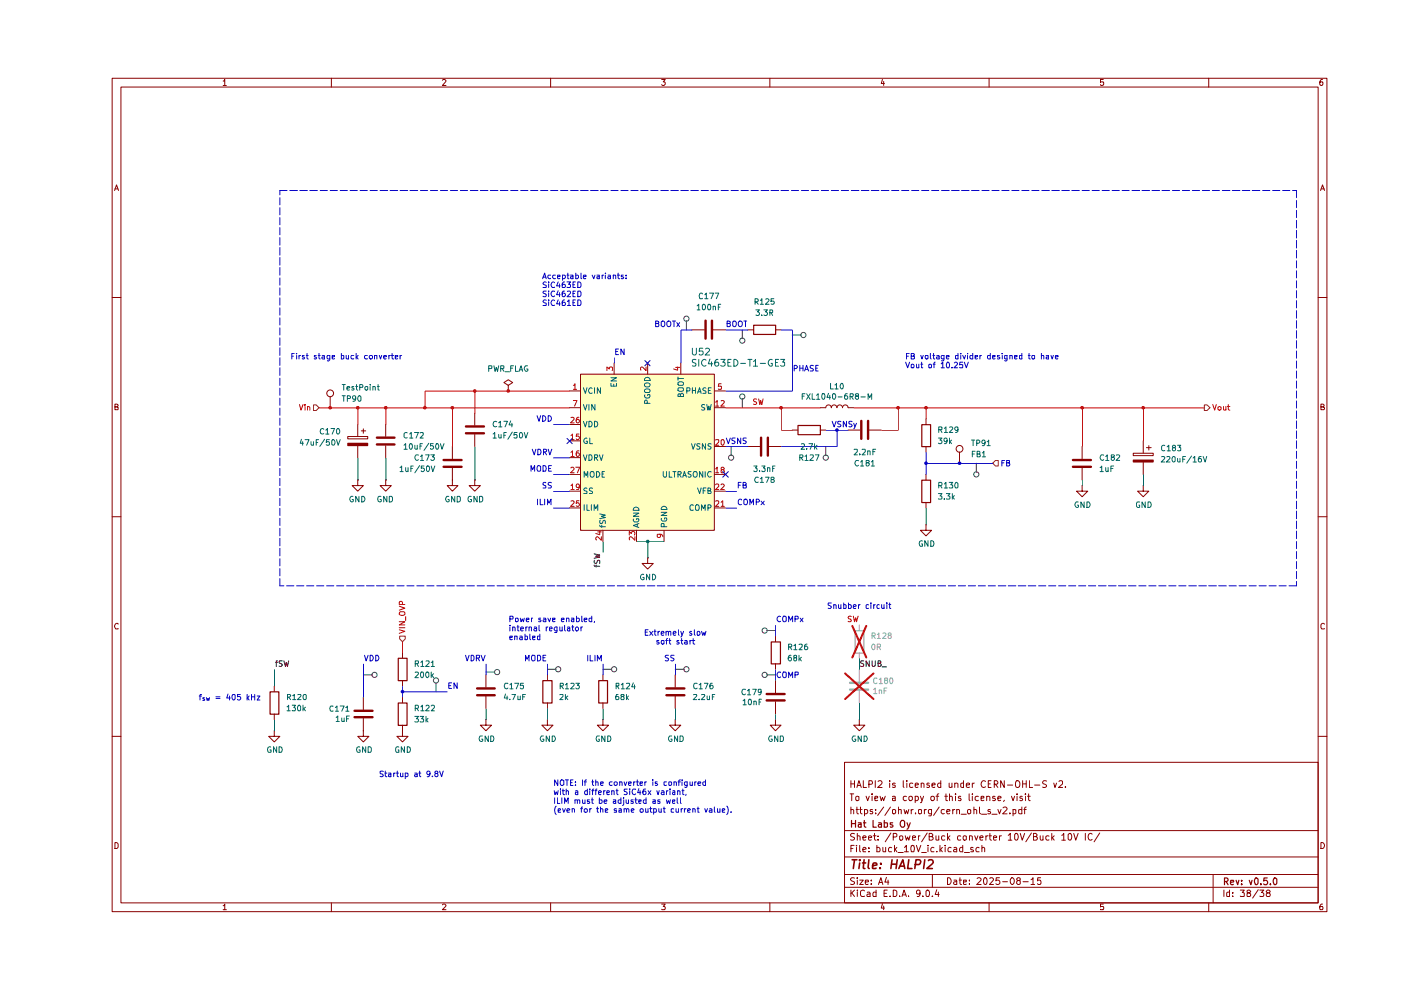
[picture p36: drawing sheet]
<svg xmlns="http://www.w3.org/2000/svg" width="297mm" height="210mm" viewBox="0 0 297 210" stroke-linecap="round" stroke-linejoin="round" font-family="sans-serif">
<g fill="none" stroke="#890000" stroke-width=".21">
<path d="M23.8 16.6h257.5v176.7h-257.5zM25.6 18.5h253.9v172.9h-253.9zM47.3 17.2h.2l.2-.4v1.3M47.3 18.1h.7M70.3 16.6v1.9M93.8 17l.2-.2h.3l.3 .3-.8 1h.8M116.7 16.6v1.9M140.3 16.8h.7l-.4 .6 .4 .1v.4l-.2 .2h-.4l-.1-.2M163.2 16.6v1.9M187.1 16.8l-.3 .9h.7M187.4 17.3v.8M209.7 16.6v1.9"/>
<path d="M233.9 16.8h-.6v.6h.6l.1 .1-.1 .5-.4 .1-.2-.2M256.3 16.6v1.9M280.4 16.8h-.3a.93 .93 0 0 0-.2 1.2h.5l.1-.5-.1-.1h-.5l-.1 .1M24.3 40.4l.4-1.2 .4 1.2M24.4 40h.6M280 40.4l.4-1.2 .4 1.2M280.1 40h.6M23.8 63.1h1.8M279.5 63.1h1.8M24.4 86.3h.4l.2-.3v-.2l-.6-.1v1.2h.6v-.5l-.2-.1M280.1 86.3l.6-.1v-.4l-.6-.1v1.2h.6l.1-.4-.3-.2M23.8 109.6h1.8"/>
<path d="M279.5 109.6h1.8M25 132.3l-.1-.1a.66 .66 0 0 0-.6 .4 .66 .66 0 0 0 .2 .7h.5M280.8 132.3l-.4-.1-.3 .3v.6l.1 .2h.6M23.8 156.1h1.8M279.5 156.1h1.8M24.4 178.6h.3l.3 .4v.6l-.3 .3h-.3zM179.1 161.6h100.4v29.8h-100.4zM179.1 176.1h100.4M180.2 168.3h.8M180.4 171.7l.4-.1 .2 .2v.8M180.4 165.5v1.5M180.4 171.1v1.5"/>
<path d="M180.4 179.9h.4M180.4 166.2h.8M180.6 168.3v1.5M181.1 179.2h-.7v1.4M181.2 176.8l-.6-.1-.3 .3 .1 .3 .7 .2 .1 .2a.51 .51 0 0 1-.3 .4 .51 .51 0 0 1-.6 0M181.2 165.5v1.5M181.5 168.9h.6l-.1 .8h-.5zM181.5 171.6h.5M181.6 179.2v.1M181.6 179.7v.9M181.7 171.1v1.2l.3 .3M181.7 167l.4-1.5 .5 1.5"/>
<path d="M181.8 177.3l.3-.1 .3 .2v.7M181.8 176.7v1.4M181.8 166.5h.6M182.3 179.2v1.2l.1 .2M182.3 171.6h.5M182.4 171.1v1.2l.4 .3M183 177.6l.6-.1-.1-.2-.4-.1-.1 .2v.7h.5M183 165.5v1.5h.7M183.3 171.7h.6l.1 .6a.45 .45 0 0 1-.7 .2M183.3 171.6v1.4M183.6 168.8l.4 1 .3-1M184.1 177.6l.7-.1-.1-.2-.4-.1-.2 .2 .1 .7h.5"/>
<path d="M184.2 179.7v.2M184.2 166.3h.5a.41 .41 0 0 0 .3-.4 .41 .41 0 0 0-.3-.4h-.5v1.5M184.9 168.3v.2M184.9 168.8v1M185 171.7l-.4-.1-.1 .2 .1 .2 .4 .1v.4h-.5M185.2 177.2h.5M185.4 176.7v1.2l.3 .2M185.5 169.2h.6v-.3h-.6v.8h.6M185.6 165.5v1.5M185.7 172.4v.2M185.7 171.7v.1M185.9 179.2v1.4l.6-.1a.6 .6 0 0 0-.2-.8h-.4"/>
<path d="M186.2 178v.1M186.2 177.3v.1M186.2 165.7l.6-.2 .2 .4-.1 .3-.8 .8h.9M186.6 168.8l.2 1 .3-.7 .3 .7 .3-1M187.2 179.7l.1 .9 .5-.1M187.4 171.1l-1.3 1.8M187.8 179.7v.9M188.6 165.5v.2M188.6 166v1M188.8 171.1l-1.2 1.8M188.9 176.6l-1.2 1.9M189 179.7h-.4a.59 .59 0 0 0-.1 .9h.5"/>
<path d="M189.2 171.7h.1a.36 .36 0 0 1 .6 .2l-.1 .6-.3 .1-.3-.2zM189.2 168.9h.6v.9M189.4 177.5l.7-.1v-.5l-.2-.2h-.5v1.4M189.6 179.2v1.4M189.8 169.2h-.6v.5h.6M189.8 166.1l-.3-.1-.3 .2 .1 .3h.5v.4h-.6M190.1 179.7l-.5 .6M190.5 171.7h.6v.9M190.5 171.1v1.5M190.7 177.3h.1a.36 .36 0 0 1 .6 .2l-.1 .6h-.3l-.3-.1zM191.5 165.5v1.3l.2 .2M191.7 171.6l.2 1 .3-.7 .2 .7 .3-1"/>
<path d="M191.8 179.7l.4-.5v1.4M191.9 177.2l.3 .9 .2-.6 .3 .6 .2-.9M192.2 168.9l-.4-.1-.3 .3v.4l.3 .3 .4-.1M192.3 165.5v.2M192.3 166v1M192.8 168.9h.6v.6l-.2 .3h-.3l-.2-.3zM193.2 179.3h.6l.1 .8-.2 .5-.5-.1zM193.2 171.6v1M193.4 177.6l.7-.1-.1-.2-.4-.1-.2 .2 .1 .7h.5M193.5 166.1l-.4-.1-.2 .2v.7h.6M193.6 171.6l-.4 .3M194 168.9l.5-.1 .2 .3v.4l-.2 .3-.5-.1"/>
<path d="M194 166.5l.7-.1-.1-.3-.4-.1-.2 .2v.6l.2 .2 .4-.1M194 168.8v1.4M194.1 172.4v.2M194.3 179.2l.4 1.4 .5-1.4M194.7 171.7h.7l-.1 .8-.3 .1-.3-.2zM194.7 177.2v.9M195.1 177.2l-.4 .1v.2M195.1 168.8l.4 1M195.3 166.2l.2-.2 .4 .2v.8M195.3 166v1M195.8 168.8l-.4 1.3-.3 .1M196 171.6v1"/>
<path d="M196.4 171.6l-.4 .3M196.6 176.6l-1.2 1.9M196.8 179.2v.1M196.8 179.7v.9M197 177.4l.7-.1 .1-.3-.3-.3h-.5v1.4h.5l.4-.2v-.3l-.4-.2M197 166.1l-.3-.1-.2 .3 .1 .2h.3l.2 .3-.2 .2-.4-.1M197.4 168.9l.5-.1 .2 .3v.4l-.2 .3h-.3l-.3-.3zM197.5 171.6v1.1l-.2 .3h-.4M197.5 171.7l-.4-.1-.3 .3 .1 .6h.6M197.6 166.5l.7-.1-.2-.4-.5 .2v.6l.3 .2 .3-.1M198 179.7h-.4a.59 .59 0 0 0-.1 .9h.5M198.4 177.2v.9h.4l.2-.1"/>
<path d="M198.4 168.8h.6M199 168.3l-.3 .3v1.2M199 177.2v.9M199.1 171.1l-1.2 1.8M199.3 179.2v1.4M199.5 166.1l-.5-.1-.2 .3v.4l.2 .3 .5-.1M199.5 165.5v1.5M199.8 179.7l-.5 .6M200.2 171.7l-.4-.1-.3 .3v.4l.3 .3 .4-.1M200.3 177.3l-.4-.1-.3 .3 .1 .6h.6M200.3 168.8h.6M200.4 179.2v.1"/>
<path d="M200.4 179.7v.9M200.6 168.3v1.4l.3 .1M200.7 172h.7l-.2-.4h-.3l-.2 .2v.5l.2 .3 .4-.1M200.9 176.7v1.4M201 177.5l.4 .6M201.2 166v.9l.4 .1 .2-.2M201.3 168.9l.4-.1 .2 .2v.8M201.3 168.3v1.5M201.4 177.2l-.5 .5M201.7 179.7h-.5a.59 .59 0 0 0 0 .9h.5M201.8 166v1M202 171.6v1"/>
<path d="M202.3 179.7h.4l.1 .2v.7h-.5l-.1-.3 .6-.3M202.4 171.6l-.4 .3M202.4 166.2l.3-.2 .4 .2v.8M202.4 166v1M202.6 168.3v.2M202.6 168.8v1M202.8 171.7l.5-.1 .1 .2v.8M202.8 171.6v1M203.7 177.3l-.4-.1-.3 .3 .1 .6h.6M203.7 168.9l-.3-.1-.2 .3 .1 .1h.3l.2 .4-.2 .2-.4-.1M203.8 172.6h1.1M204.1 179.2v1.4l-.6-.1a.6 .6 0 0 1 .2-.8h.4"/>
<path d="M204.3 177.3h.6l-.1 .8h-.5zM204.3 166.1l-.4-.1-.2 .2v.6l.2 .2 .4-.1M204.3 165.5v1.5M204.9 166.5l.7-.1v-.3l-.5-.1-.2 .2v.6l.2 .2 .5-.1M205.2 171.7h.6l-.1 .8h-.5zM205.5 168.3v1.3l.1 .2M205.6 177.3l.3-.1 .2 .2v.7M205.6 177.2v.9M206.1 168.3v.2M206.1 166v1M206.1 168.8v1M206.3 179.7h-.5v.4l.6 .2-.1 .3h-.5"/>
<path d="M206.5 171.7l.3-.1 .3 .2v.8M206.5 171.1v1.5M206.6 166l-.5 .3M206.7 177.2l.3 .9 .3-.9M207.4 168.9h-.6l-.1 .6a.45 .45 0 0 0 .7 .2M207.6 179.7h-.4a.59 .59 0 0 0-.1 .9h.5M207.7 171.1v1.2l.2 .3M207.8 177.6l.6-.1-.1-.3-.5 .2v.5l.2 .2h.4M208 169.2h.6v-.3h-.6v.8h.6M208.1 172.6h1.1M208.2 179.8l.2-.1h.3l.1 .9M208.2 179.2v1.4"/>
<path d="M208.9 165.7v-.1a.7 .7 0 0 0-.9 .5 .7 .7 0 0 0 .5 .9l.4-.2M209 177.2v.9M209.2 168.9l.4-.1 .3 .2v.8M209.2 168.8v1M209.5 177.2l-.5 .3M209.5 166.2h.5M209.7 177.2h.5M209.9 176.7v1.2l.3 .2M210 171.7l-.4-.1-.1 .2v.2l.5 .1v.4h-.5M210.1 165.5h-.6v1.5h.6M210.3 172.6h1.1M210.6 177.6l.7-.1-.1-.2-.4-.1-.2 .2 .1 .7h.5"/>
<path d="M210.8 166.3l.7-.1a.45 .45 0 0 0-.2-.7h-.5v1.5M211 168.9h-.5v.3l.5 .1 .1 .3-.3 .2-.3-.1M211.1 166.3l.5 .7M211.6 171.6l.3 1 .3-1M211.6 169.2h.6v-.3l-.5-.1-.1 .2v.6l.1 .2 .5-.1M211.9 177.2v.9M212.3 177.2l-.4 .3M212.7 171.3l.6-.2 .2 .4-.9 1.1h.9M212.9 169.7l-.1 .2M212.9 165.5v1.5l-.7-1.5v1.5M213.6 166.5h1.1M213.8 177.1l.4-.4v1.4"/>
<path d="M213.8 178.1h.7M214.1 172.4v.2M214.4 168.8l.4 1 .3-1M214.8 171.7h.6v.7l-.3 .2-.3-.1M214.8 171.6v1.4M215.4 176.7a.78 .78 0 0 1 .6 .6 .78 .78 0 0 1-.3 .8h-.3l-.3-.2v-.9zM215.5 165.6l.1-.1a.73 .73 0 0 1 .7 .7 .73 .73 0 0 1-.7 .8l-.2-.2-.1-.3zM215.6 168.3v.2M215.6 168.8v1M216.3 176.7l.4 1.4 .5-1.4M216.6 171.7h-.6v.7l.2 .2 .4-.1M216.6 171.1v1.5"/>
<path d="M216.7 168.9l-.3-.1-.2 .3 .1 .1h.3l.2 .4-.2 .2-.4-.1M216.8 166.2h.8M216.8 165.5v1.5M217.1 171.6h.5M217.4 168.3v.2M217.4 168.8v1M217.6 171.1l-.4 .3v1.2M217.6 165.5v1.5M217.8 168.8h.6M218.1 168.3v1.3l.3 .2M218.3 165.5v1.5h.6M218.7 176.6l-1.2 1.9"/>
<path d="M219.1 177.4l.7-.1 .1-.3-.3-.3h-.5v1.4h.6l.2-.2v-.3l-.3-.2M219.4 166.5h1.1M220.5 177.2l.1 .9h.4l.1-.1M221.1 177.2v.9M221.9 165.6l-.6-.1-.2 .4 .1 .3 .5 .2 .2 .3a.6 .6 0 0 1-.8 .2M222.4 177.3l-.4-.1-.3 .3v.4l.3 .2h.4M223 176.7v1.4M223.1 177.5l.4 .6M223.4 166l.3 1 .3-1M223.5 177.2l-.5 .5M224.5 165.7l.2-.2 .5 .1 .1 .6-.9 .8h.9M225.1 177.1l.4-.4v1.4"/>
<path d="M225.1 178.1h.8M225.9 166.8v.2M226.5 177l.3-.3a.81 .81 0 0 1 0 1.4l-.3-.2zM227.7 176.7l.4 1.4 .5-1.4M230.1 176.7v1.4M231.5 176.9a.64 .64 0 0 0-.8 .1 .64 .64 0 0 0 .1 .9 .45 .45 0 0 0 .7 .1M233.2 176.6l-1.2 1.9M280.1 178.6a.65 .65 0 0 1 .7 .7 .65 .65 0 0 1-.7 .6zM47.3 192h.2l.2-.3v1.2M47.3 192.9h.7M70.3 191.4v1.9M93.8 191.9l.2-.2h.3l.3 .2-.8 1h.8"/>
<path d="M116.7 191.4v1.9M140.3 191.7h.7l-.4 .5 .4 .2v.3l-.1 .2-.6-.1M163.2 191.4v1.9M179.1 188.1h100.4M179.1 185.4h100.4M179.1 181.7h100.4M180.4 188.7v1.4M180.6 189.3l.6 .8M181.2 186.2l-.6-.1-.3 .3 .3 .4 .6 .3a.51 .51 0 0 1-.3 .4 .51 .51 0 0 1-.6 0M181.2 188.7l-.8 .8M181.8 188.7v.2M181.8 186.1v.2"/>
<path d="M181.8 186.6v.9M181.8 189.1v1M182.3 186.6h.7l-.7 .9h.7M183 180.2l.6-.2-.1-.3h-.4l-.1 .2v.7h.5M183.3 188.9l-.4-.2-.5 .4 .1 .8 .2 .2 .6-.1M183.5 187l.6-.1v-.3h-.6v.2v.7h.6M183.9 189.2l.4-.1 .2 .3v.7h-.6l-.1-.4 .7-.2M184.2 180.5v.1M184.7 187.4v.1M184.7 186.6v.2M185.7 188.7v1.4h-.5v-.9h.5M186.3 187.5l.5-1.4 .4 1.4"/>
<path d="M186.4 187.1h.6M187.1 191.6l-.3 .9h.7M187.4 192.1v.8M187.4 189.4h.5M187.9 186l-.3 1h.9M188.1 188.7h-.7v1.4h.7M188.3 186.6v.9M188.7 190v.1M189.4 188.7h.3l.4 .4v.6l-.2 .4h-.5zM189.8 180.1l.3 .5M190.4 180.8h1.1M190.7 190v.1"/>
<path d="M191.2 190.1l.5-1.4 .5 1.4M191.3 189.7h.7M191.8 180.6h.8M192.6 190v.1M195.1 189.3v.2l-.6 .1-.2-.3v-.3l.2-.3 .6 .2v.8l-.3 .4h-.3M195.4 180.8h1M195.7 190v.1M196.6 188.7a.78 .78 0 0 1 .6 .6 .78 .78 0 0 1-.3 .8h-.4l-.2-.3v-.8zM197.7 190v.1M197.7 185.4v2.7M198.6 188.6l-.3 1.1h.8M198.6 180.5v.1"/>
<path d="M199 189.1v1M199.4 180.1l.4 .5M200.9 186.1a.72 .72 0 0 1 .8 .7 .72 .72 0 0 1-.8 .7zM202.3 186.6h.5v.9M202.8 186.9h-.4l-.2 .3 .2 .3h.4M203.4 186.6h.5M203.5 186.1v1.2l.4 .2M204.3 187l.6-.1v-.3h-.6v.9h.6M204.5 180.8h1.1M205.6 187.4v.1M205.6 186.6v.2M207.2 186.3v-.1a.47 .47 0 0 1 .8 .3l-.9 1h.9"/>
<path d="M208.6 186.3l.3-.2a.8 .8 0 0 1 .4 .7 .8 .8 0 0 1-.4 .7l-.3-.1-.1-.5zM209.7 191.4v1.9M209.9 186.3l.1-.2h.4l.2 .4-.8 1h.8M211.9 186.1h-.7l-.1 .7 .3-.2 .4 .1 .2 .6a.52 .52 0 0 1-.9 .1M212.6 186.9h1M214.5 186.1a.75 .75 0 0 1 .6 .7 .75 .75 0 0 1-.6 .7 .92 .92 0 0 1 0-1.4zM215.8 186.7l-.3-.3 .3-.3 .4 .1 .1 .4-.5 .1-.3 .2v.4l.3 .2 .5-.1v-.5l-.2-.2M216.9 186.9h1.1M218.6 186.5l.4-.4v1.4M218.6 187.5h.8M220.6 186.1h-.6l-.1 .7 .2-.2 .5 .1v.8h-.5l-.2-.1M233.9 191.7h-.6v.6l.6-.1 .1 .2-.1 .5-.6-.1"/>
<path d="M256.3 191.4v1.9M257.2 185.4v6M259.5 188.7v1.4M260.7 188.7v1.4h-.5l-.1-.8 .2-.2 .4 .1M261.4 190v.1M261.4 189.2v.2M263 188.7h.8l-.4 .5 .4 .2v.6h-.8M264.7 189.3l-.3-.2v-.2l.5-.2 .3 .4-.8 .4 .1 .6 .6-.1 .1-.4-.3-.3M266.8 188.6l-1.2 1.8M267.1 188.7h.9l-.6 .5h.3l.3 .3-.1 .5h-.8M268.7 189.3l-.2-.2 .2-.4h.4l.2 .3-.2 .3h-.4l-.2 .3 .1 .5h.5l.2-.5-.2-.3M280.4 191.7h-.3a.93 .93 0 0 0-.2 1.2h.5l.1-.5-.1-.2h-.5l-.1 .2"/>
</g>
<g fill="none" stroke="#890000" stroke-width=".25">
<path d="M180.5 173.9v1.5M180.5 174.6h.9M181.4 173.9v1.5M182 174.5h.6v.9M182.6 174.8l-.6 .1v.4h.6M183.1 174.5h.5M183.2 173.9v1.2l.4 .3M185.1 173.9v1.5h.7M186.3 174.5h.5l.1 .9M186.9 174.8h-.5l-.2 .2 .2 .4 .5-.1M187.5 174.5h.7v.7l-.3 .2-.4-.1M187.5 173.9v1.5"/>
<path d="M189.3 174.5h-.5v.3l.5 .3-.2 .3-.3-.1M191.2 173.9h.3l.3 .3v.9l-.3 .3h-.3a.89 .89 0 0 1 0-1.5zM192.3 174.5l.3 .9M193 174.5l-.5 1.2-.2 .1M259.6 186.9h.5l.3-.3v-.2l-.3-.3h-.5v1.5M260 186.9l.4 .7M260.9 187.1l.7-.1-.1-.4h-.5l-.1 .2 .1 .7h.5M262.1 186.6l.3 1 .3-1M263.3 187.4v.2M263.3 186.6v.2M264.9 186.6l.3 1 .3-1M266.1 186.2l.3-.1 .3 .3v.8l-.3 .4a.9 .9 0 0 1-.3-1.4z"/>
<path d="M267.3 187.4v.2M268.7 186.1h-.7l-.1 .7 .6-.2a.54 .54 0 0 1 0 1l-.6-.2M269.4 187.4v.2M270.1 186.2l.3-.1 .3 .3v.8l-.3 .4a.9 .9 0 0 1-.3-1.4z"/>
</g>
<g fill="none" stroke="#890000" stroke-width=".34">
<path d="M180.7 182.3h1M181.2 182.3l-.3 1.8M182.3 182.3v.2M182.3 183l-.2 1.1M182.9 183h.6M183.2 182.3l-.2 1.8h.4M184.2 182.3l-.1 1.6 .2 .2M185 183.6l.9-.2-.1-.4h-.6l-.2 .9 .2 .2h.5M186.6 184v.1M186.8 183v.2M189 183.2h1.1M189.1 182.3l-.2 1.8"/>
<path d="M190.2 182.3l-.2 1.8M190.6 184.1l.8-1.8 .4 1.8M190.8 183.6h.9M192.7 182.3l-.3 1.8h1M194 183.3h.8l.3-.2a.5 .5 0 0 0-.2-.8h-.7l-.2 1.8M196.1 182.3l-.3 1.8M196.8 182.5l.3-.2 .6 .1a.51 .51 0 0 1 0 .7l-1.2 1h1.2"/>
</g>
<path d="M123.1 79.3h28.4v33.1h-28.4z" fill="#ffffbf"/>
<g fill="none" stroke="#0400c6" stroke-width=".21">
<path d="M154 92.9l.4 1.2 .4-1.2M155.9 92.9l-.7 .1v.3l.7 .4-.3 .4-.4-.1M157 92.9v1.2l-.6-1.2v1.2M158.2 92.9l-.6 .1v.3l.6 .4-.2 .4-.4-.1M156.5 102.9h.5M157.1 102.3h-.6v1.2M157.2 106l-.2-.2-.4 .2-.1 .8a.45 .45 0 0 0 .7 .1M157.6 102.9l.5-.1 .1-.3-.2-.2h-.4v1.2h.5l.1-.5-.2-.1M157.7 106l.5-.2a.65 .65 0 0 1 .3 .7 .65 .65 0 0 1-.5 .5l-.3-.2zM159 107v-1.2l.3 .9 .5-.9v1.2M160.3 106.4h.6l.1-.3-.2-.3h-.5v1.2M161.4 106.3l.6 .7"/>
<path d="M162 106.3l-.6 .7M98.7 138.9l.3 1.2 .5-1.2M99.9 138.9h.4l.2 .3v.6l-.4 .3h-.2zM101 139.5l.7-.1v-.4l-.7-.1v1.2M101.3 139.5l.4 .6M102 138.9l.4 1.2 .5-1.2M112.8 138.9h.5l.1 .2v.9l-.5 .1a.86 .86 0 0 1-.1-1.2zM113.9 138.9h.6l.1 .3v.6l-.3 .3h-.4zM115.1 139.4h.5M115.7 138.9h-.6v1.2h.6M124.6 138.9v1.2M125.1 138.9v1.2h.6"/>
<path d="M126.1 138.9v1.2M95.2 145.4h.4M95.7 144.8h-.5v1.2h.5M96.9 144.8v1.2l-.6-1.2v1.2M111.4 140.1v-1.2l.3 .9 .5-.9v1.2M126.6 140.1v-1.2l.5 .9 .4-.9v1.2"/>
</g>
<path d="M160.4 84.7l-.4-.1-.2 .2v.3l.5 .2v.4h-.5M160.9 84.6l.2 1.2 .2-.9 .2 .9 .3-1.2" fill="none" stroke="#ca0000" stroke-width=".21"/>
<path d="M137.3 118.3v1.2h1.2l-1.2 1.1-1.2-1.1h1.2M137.3 118.3h.1M85.3 154.9v1.2h1.2l-1.2 1.2-1.2-1.2h1.2M85.3 154.9h.1M85.3 147.8v1.2M85.3 153.8v1.1M127.8 152.6v1.2h1.2l-1.2 1.1-1.2-1.1h1.2M127.8 152.6h.1M143.2 152.6v1.2h1.1l-1.1 1.1-1.2-1.1h1.2M143.2 152.6h.1" fill="none" stroke="#890000" stroke-width=".21"/>
<path d="M84.4 149.1h1.9v4.7h-1.9z" fill="none" stroke="#890000" stroke-width=".25"/>
<g fill="none" stroke="#474747" stroke-width=".21">
<path d="M116.1 141.9h1.8"/>
<circle cx="118.3" cy="141.9" r=".55"/>
</g>
<path d="M126 119.8l.1 .3h1.1M126 117.4l1.2 .3-.9 .2 .9 .2-1.2 .3M126.1 118.8v.6h.4l.1-.5 .4-.1 .2 .1v.6M126.4 119.8v.4" fill="none" stroke="#0f0f0f" stroke-width=".21"/>
<path d="M84.7 134.9h1.2v.6l-.6 .6-.6-.6z" fill="#fff"/>
<path d="M84.7 134.9h1.2v.6l-.6 .6-.6-.6z" fill="none" stroke="#735600" stroke-width=".21"/>
<path d="M84.7 133.5l1.1 .4-1.1 .4M84.7 131.8h1.1l-1.1 .7h1.1M84.7 128.5l1.1 .4-1.1 .5M84.7 133.1h1.1M84.8 129.7h.9l.1 .2v.4a.86 .86 0 0 1-1.1-.1zM85.3 128.2v-.5l-.1-.2h-.4l-.1 .2v.5h1.1M86 130.7v.9" fill="none" stroke="#ca0000" stroke-width=".21"/>
<g fill="none" stroke="#474747" stroke-width=".21">
<path d="M175.1 94.7v1.9M92.4 144.8v1.8M103 142.5h1.9M127.8 141.9h1.9M143.2 141.9h1.9"/>
<circle cx="175.1" cy="97" r=".55"/>
<circle cx="92.4" cy="144.3" r=".55"/>
<circle cx="105.4" cy="142.5" r=".55"/>
<circle cx="130.2" cy="141.9" r=".55"/>
<circle cx="145.5" cy="141.9" r=".55"/>
</g>
<path d="M84.4 139.6h1.9v4.7h-1.9zM115.1 144.3h1.9v4.8h-1.9zM126.9 144.3h1.9v4.8h-1.9z" fill="none" stroke="#890000" stroke-width=".25"/>
<g fill="none" stroke="#890000" stroke-width=".21">
<path d="M173.9 86.4h1.2a.59 .59 0 0 1 .6-.5 .59 .59 0 0 1 .6 .5 .59 .59 0 0 1 .6-.5 .59 .59 0 0 1 .5 .5 .59 .59 0 0 1 .6-.5 .59 .59 0 0 1 .6 .5 .59 .59 0 0 1 .6-.5 .59 .59 0 0 1 .6 .5h1.2M229.4 94.7v2.6M229.4 99.1v2.7M229.4 103v1.1h1.2l-1.2 1.2-1.2-1.2h1.2M229.4 103h.1M85.3 138.4v1.1M85.3 144.3v1.2M103 152.6v1.2h1.2l-1.2 1.1-1.2-1.1h1.2M103 152.6h.1M103 143.1v2.6M103 147.6v2.6M116.1 152.6v1.2h1.1l-1.1 1.1-1.2-1.1h1.2"/>
<path d="M116.1 152.6h.1M116.1 143.1v1.2M116.1 149v1.2M127.8 143.1v1.2M127.8 149v1.2M143.2 143.1v2.6M143.2 147.6v2.6"/>
</g>
<path d="M168.4 78.1h.4l.3-.4-.3-.2h-.4v1.2M169.6 77.5v1.2M169.6 78.1h.7M170.3 77.5v1.2M170.6 78.7l.4-1.2 .4 1.2M170.8 78.3h.5M172.5 77.6l-.6-.1-.1 .1v.4l.7 .3-.2 .4h-.5M173 78.1h.3M173.5 77.5h-.5v1.2h.5M141.7 138.9h-.5l-.2 .2 .2 .3 .5 .2v.4l-.2 .1-.5-.1M142.9 138.9l-.7 .1v.4l.7 .4-.3 .3-.4-.1" fill="none" stroke="#0400c6" stroke-width=".21"/>
<path d="M227.5 97.5h3.8M227.5 99h3.8M101.2 146h3.7M101.2 147.4h3.7M141.3 146h3.8M141.3 147.4h3.8" fill="none" stroke="#890000" stroke-width=".51"/>
<path d="M210.5 98.2l.6-.6h.6v1.2h-.6z" fill="#fff"/>
<path d="M211.1 97.6h.6v1.2h-.6l-.6-.6z" fill="none" stroke="#735600" stroke-width=".21"/>
<path d="M212.4 98.1h.4M213 97.6h-.6v1.2M213.4 98.1h.5l.1-.4-.6-.1v1.2l.6-.1 .1-.3-.2-.3" fill="none" stroke="#0400c6" stroke-width=".21"/>
<g fill="none" stroke="#474747" stroke-width=".21">
<path d="M207 98.2v2"/>
<circle cx="207" cy="100.6" r=".55"/>
</g>
<path d="M195.4 90h1.9v4.7h-1.9zM57.3 146.7h1.8v4.7h-1.8z" fill="none" stroke="#890000" stroke-width=".25"/>
<g fill="none" stroke="#890000" stroke-width=".21">
<path d="M70 84.1v2.3M73.7 92.5h4.3v.5h-4.3zM76.6 91.4h.9M77 90.9v1M196.3 88.8v1.2M196.3 94.7v1.1M203.4 95.8v2.4M75.8 101.8v1.2h-1.1l1.1 1.1 1.2-1.1h-1.2M75.8 101.8h.1M58.2 154.9v1.2h1.1l-1.1 1.2-1.2-1.2h1.2M58.2 154.9h.1M58.2 145.5v1.1"/>
<path d="M58.2 151.4v1.2"/>
<circle cx="70" cy="83.4" r=".72"/>
<circle cx="203.4" cy="95.2" r=".72"/>
</g>
<path d="M58.4 140.5h.4M58.8 140.1h-.2v1.2M59.8 140.1h-.5a.47 .47 0 0 0 0 .5 .47 .47 0 0 0 .5 .2v.3l-.2 .2-.4-.1M60.2 140.1l.3 1.2 .2-.8 .2 .8 .3-1.2" fill="none" stroke="#0f0f0f" stroke-width=".21"/>
<path d="M73.7 94h4.3v.5h-4.3z" fill="#890000"/>
<g fill="none" stroke="#890000" stroke-width=".21">
<path d="M73.7 94h4.3v.5h-4.3zM75.8 90v2.5M75.8 94.5v2.5M81.8 101.8v1.2h-1.2l1.2 1.1 1.2-1.1h-1.2M81.8 101.8h.1M196.3 100.6v1.2M196.3 106.5v1.2M242.4 103v1.1h1.2l-1.2 1.2-1.2-1.2h1.2M242.4 103h.1M77 154.9v1.2h1.2l-1.2 1.2-1.2-1.2h1.2M77 154.9h.1M77 147.8v2.7"/>
<path d="M77 152.3v2.6"/>
</g>
<path d="M77.3 138.9l.3 1.2 .4-1.2M78.5 138.9h.4a.66 .66 0 0 1 .2 .8 .66 .66 0 0 1-.6 .4zM79.7 138.9h.4a.66 .66 0 0 1 .2 .8 .66 .66 0 0 1-.6 .4z" fill="none" stroke="#0400c6" stroke-width=".21"/>
<g fill="none" stroke="#474747" stroke-width=".21">
<path d="M77 143.1h2"/>
<circle cx="79.4" cy="143.1" r=".55"/>
</g>
<path d="M75.2 150.7h3.8M75.2 152.1h3.8" fill="none" stroke="#890000" stroke-width=".51"/>
<path d="M195.4 101.8h1.9v4.8h-1.9z" fill="none" stroke="#890000" stroke-width=".25"/>
<path d="M255.3 85.9h.6l.6 .5-.6 .6h-.6z" fill="#fff"/>
<path d="M255.3 85.9h.6l.6 .5-.6 .6h-.6z" fill="none" stroke="#735600" stroke-width=".21"/>
<path d="M257.1 85.8l.4 1.2 .4-1.2M258.3 86.3h.5v.6l-.3 .1-.3-.2zM259.4 86.2v.7h.5M259.9 86.2v.8M260.3 86.2h.5M260.4 85.8v1l.4 .2" fill="none" stroke="#ca0000" stroke-width=".21"/>
<path d="M240.3 96.1h4.2v.5h-4.2zM240.3 97.5h4.2v.5h-4.2zM242.4 93.5v2.6M242.4 98v2.6M243.1 94.9h1M243.6 94.5v.9" fill="none" stroke="#890000" stroke-width=".21"/>
<path d="M240.3 97.7h4.2" fill="none" stroke="#890000" stroke-width=".42"/>
<path d="M130.5 74.5h.5M131.1 74h-.6v1.2h.6M132.3 74v1.2l-.7-1.2v1.2M139 68.6h.5l.2-.2-.1-.2-.6-.1v1.2h.5l.2-.2v-.4l-.3-.1M140.2 68.2l.5-.1a.74 .74 0 0 1 0 1.2l-.5-.2zM141.5 68.2l.2-.1 .4 .1 .1 .6-.1 .4-.4 .1-.2-.2zM142.6 68.1h.6M142.9 68.1v1.2M143.5 68.4l.6 .9M144.1 68.4l-.6 .9" fill="none" stroke="#0400c6" stroke-width=".21"/>
<path d="M66.4 85.9h.6l.6 .5-.6 .6h-.6z" fill="#fff"/>
<path d="M66.4 85.9h.6l.6 .5-.6 .6h-.6z" fill="none" stroke="#735600" stroke-width=".21"/>
<g fill="none" stroke="#ca0000" stroke-width=".21">
<path d="M63.5 85.8l.3 1.2 .4-1.2M64.7 85.8v.1M64.7 86.2v.8M65.2 86.3l.3-.1 .2 .2v.6M65.2 86.2v.8M67.7 86.5h53.1M75.9 86.5v3.5M81.8 86.5v3.5M96 86.5v8.2M100.7 82.9v4.8M120.8 82.9h-30.7v3.6M153.9 86.5h20"/>
<path d="M165.6 86.5v4.7h2.4M181 86.5h74.4M190.4 86.5v4.7h-3.5M196.4 86.5v2.4M229.5 86.5v8.2M242.4 86.5v7M85.4 136.1v2.4M180.5 130.7l-.4-.1-.3 .3 .1 .2 .5 .2v.4h-.6M180.9 130.6l.3 1.2 .2-.8 .2 .8 .3-1.2"/>
</g>
<g fill="none" stroke="#0400c6" stroke-width=".21">
<path d="M59.3 41.9v1.5M59.3 44v1.6M59.3 46.1v1.6M59.3 48.3v1.5M59.3 50.4v1.6M59.3 52.5v1.6M59.3 54.6v1.6M59.3 56.7v1.6M59.3 58.9v1.6M60.9 40.4h-1.6v.9M61.5 40.4h1.6M63.6 40.4h1.6"/>
<path d="M65.7 40.4h1.6M67.9 40.4h1.5M70 40.4h1.5M72.1 40.4h1.5M74.2 40.4h1.6M76.4 40.4h1.5M78.5 40.4h1.5M80.6 40.4h1.6M82.7 40.4h1.6M84.8 40.4h1.6M86.9 40.4h1.6M89.1 40.4h1.6"/>
<path d="M91.3 40.4h1.5M93.4 40.4h1.5M95.5 40.4h1.5M97.6 40.4h1.5M99.7 40.4h1.6M101.8 40.4h1.6M104 40.4h1.6M106.1 40.4h1.6M108.3 40.4h1.5M110.4 40.4h1.5M112.5 40.4h1.5M114.6 40.4h1.5"/>
<path d="M115 59.1l.5-1.2 .3 1.2M115.1 58.8h.6M115.8 59.9l-.4-.1-.3 .2 .1 .3 .6 .2v.4l-.7 .1M116.3 59.8v.1M116.7 58.3h-.4l-.2 .2v.3l.3 .3 .3-.1M116.7 40.4h1.6M117.6 59.9l-.3-.1a.67 .67 0 0 0-.5 .5 .67 .67 0 0 0 .3 .7l.5-.1M117.8 58.3h-.5l-.1 .2v.3l.2 .3 .4-.1M118.2 58.7l.6-.1-.1-.3h-.4l-.1 .2v.4l.1 .2 .4-.1M118.3 59.8l-.3 .8h.8M118.9 40.4h1.5M119.3 59l.3 .1 .3-.3v-.3l-.2-.2h-.4v1.1"/>
<path d="M119.7 59.8l-.3 .1-.2 .2v.8l.5 .1 .2-.2v-.3l-.2-.2h-.4l-.1 .2M120.2 59.8h.8l-.4 .5 .4 .2v.3l-.2 .2-.6-.1M120.2 58.3h.4M120.4 57.9v1.1l.2 .1M121 58.3h.5v.8M121 40.4h1.6M121.5 58.6l-.5 .1v.3h.5M122 59.8h-.5v1.2h.5M122.1 58.3h.4l.2 .2v.3l-.3 .3-.3-.1M122.1 57.9v1.2M122.5 59.8h.3l.4 .3v.6l-.2 .3h-.5zM123.1 40.4h1.6"/>
<path d="M123.2 57.9v1.1l.1 .1M123.7 58.7l.6-.1-.1-.3h-.4l-.1 .2v.4l.2 .2 .3-.1M125.2 40.4h1.6M125.5 58.3l.4 .8 .2-.8M126.6 58.3h.5v.8M127.1 58.6l-.5 .1v.3h.5M127.3 40.4h1.6M127.7 58.3v.8M128 58.3h-.3v.2M128.3 57.9v.1M128.3 58.3v.8M128.9 58.3h.5v.8"/>
<path d="M129.4 58.6l-.6 .2 .2 .3 .4-.1M129.5 40.4h1.5M130 58.4l.5-.1v.8M130 58.3v.8M130.9 58.3h.5M131 57.9v1l.4 .2M131.6 40.4h1.6M132.2 58.3h-.5v.4h.4l.1 .2-.1 .2-.4-.1M132.7 58.9v.2M132.7 58.3v.2M133.8 40.4h1.5M135.9 40.4h1.5"/>
<path d="M138 40.4h1.5M140.1 40.4h1.6M142.2 40.4h1.6M144.3 40.4h1.7M146.5 40.4h1.6M148.7 40.4h1.5M150.8 40.4h1.5M152.9 40.4h1.5M155 40.4h1.5M157.1 40.4h1.6M159.2 40.4h1.6M161.4 40.4h1.6"/>
<path d="M163.5 40.4h1.6M165.6 40.4h1.6M167.8 40.4h1.5M169.9 40.4h1.5M172 40.4h1.6M174.1 40.4h1.6M176.3 40.4h1.5M178.4 40.4h1.5M180.5 40.4h1.6M182.6 40.4h1.6M184.7 40.4h1.6M186.8 40.4h1.7"/>
<path d="M189 40.4h1.6M191.2 40.4h1.5M193.3 40.4h1.5M195.4 40.4h1.5M197.5 40.4h1.5M199.6 40.4h1.6M201.7 40.4h1.7M203.9 40.4h1.6M206 40.4h1.6M208.2 40.4h1.5M210.3 40.4h1.5M212.4 40.4h1.5"/>
<path d="M214.5 40.4h1.6M216.6 40.4h1.6M218.8 40.4h1.5M220.9 40.4h1.6M223 40.4h1.6M225.1 40.4h1.6M227.2 40.4h1.6M229.4 40.4h1.6M231.5 40.4h1.6M233.7 40.4h1.5M235.8 40.4h1.5M237.9 40.4h1.5"/>
<path d="M240 40.4h1.6M242.1 40.4h1.6M244.2 40.4h1.7M246.4 40.4h1.6M248.6 40.4h1.5M250.7 40.4h1.5M252.8 40.4h1.5M254.9 40.4h1.5M257 40.4h1.6M259.2 40.4h1.6M261.3 40.4h1.6M263.4 40.4h1.6"/>
<path d="M265.5 40.4h1.6M267.7 40.4h1.5M269.8 40.4h1.5M271.9 40.4h1.6M274.1 40.4h.8v1.5M274.9 42.5v1.5M274.9 44.6v1.5M274.9 46.7v1.6M274.9 48.9v1.6M274.9 51v1.6M274.9 53.1v1.6M274.9 55.3v1.5"/>
<path d="M274.9 57.4v1.5M274.9 59.5v1.5M59.3 61v1.6M59.3 63.2v1.5M59.3 65.3v1.5M59.3 67.4v1.5M59.3 69.5v1.5M59.3 71.6v1.6M59.3 73.7v1.7M59.3 75.9v1.6M59.3 78v1.6M61.9 75.5h.3"/>
<path d="M62.4 74.9h-.5v1.2M62.9 74.9v.1M62.9 75.4v.7M63.4 75.4v.7M63.7 75.4l-.3 .1M64.5 75.4h-.3l-.1 .1 .5 .4-.2 .2-.3-.1M64.9 75.4h.4M65.1 74.9v1l.2 .2M67 75.4h-.3l-.1 .1 .5 .4-.1 .2-.4-.1M67.5 75.4h.4M67.6 74.9v1l.3 .2M68.3 75.4h.4l.1 .7"/>
<path d="M68.8 75.6l-.5 .1-.1 .2 .2 .2 .4-.1M69.9 76a.36 .36 0 0 1-.6-.1l.1-.5h.5v.9l-.2 .2h-.3M70.4 75.7l.5-.1v-.2h-.5v.6h.5M72.4 75.4h.5v.6h-.5M72.4 74.9v1.2M73.4 75.4v.5l.2 .2 .3-.1M73.9 75.4v.7M75 75.4h-.4l-.2 .1 .1 .5h.5M75.5 74.9v1.2M75.6 75.7l.3 .4M75.9 75.4l-.4 .4M77.9 75.4h-.4l-.2 .1 .1 .5h.5"/>
<path d="M78.3 75.5l.2-.1h.3l.2 .1-.1 .5h-.5zM79.4 75.4h.5v.7M79.4 75.4v.7M80.4 75.4l.3 .7 .2-.7M81.4 75.7l.5-.1v-.2h-.5v.1v.4l.1 .2 .4-.1M82.5 75.4v.7M82.8 75.4h-.3v.1M83 75.4h.5M83.1 74.9v1l.4 .2M83.8 75.7l.5-.1v-.2h-.5v.6h.5M84.8 75.4v.7M85.2 75.4l-.4 .1"/>
<path d="M115.8 61.7h-.5l-.2 .2 .2 .3 .5 .2v.3l-.2 .2-.5-.1M115.8 63.7l-.4-.1-.3 .2 .1 .3 .6 .2v.4l-.7 .1M116.3 61.7v.1M116.3 63.6v.2M116.3 60.2v.8M116.3 62.1v.8M116.3 64v.8M117.6 61.8l-.5-.1a.67 .67 0 0 0-.3 .7 .67 .67 0 0 0 .5 .5l.3-.2M117.6 63.8l-.3-.2a.67 .67 0 0 0-.5 .5 .67 .67 0 0 0 .3 .7l.5-.1M118.3 61.6l-.3 .9h.8M118.3 63.6l-.3 .8h.8M118.6 60.2v.8"/>
<path d="M118.6 62.1v.8M118.6 64v.8M119.7 61.7h-.3l-.2 .3v.7l.4 .2 .3-.2-.1-.5-.2-.1-.4 .1v.2M119.7 63.6l-.3 .1-.2 .2v.8l.5 .1 .2-.2v-.3l-.2-.2h-.4l-.1 .2M120.3 61.8l.5-.1 .2 .4-.8 .8h.8M120.3 63.9l.3-.3v1.2M120.3 64.8h.7M121.5 60.4h.3M121.5 62.2h.3M121.5 64.2h.3M122 61.7h-.5v1.2h.5M122 63.6h-.5v1.2h.5"/>
<path d="M122.5 61.7h.5l.2 .3v.6l-.4 .3h-.3zM122.5 63.6h.3l.4 .3v.6l-.2 .3h-.5zM130.2 75.8v1.2M146.8 70h-2.4v7M153.9 70h4.7M154.2 68.6h.5l.1-.2v-.2l-.6-.1v1.2h.5l.1-.2v-.4l-.2-.1M155.3 68.2l.6-.1a.74 .74 0 0 1 0 1.2l-.6-.2zM156.6 68.2l.3-.1 .4 .1 .1 .6-.2 .4-.3 .1-.3-.2zM157.7 68.1h.6M158.1 68.1v1.2M165.6 70h2.4v12.9h-14.1M192 76.8l.4 1.2 .5-1.2"/>
<path d="M192.2 75.5h.4M192.8 74.9h-.6v1.2M193.2 75.5h.4l.3-.2-.1-.3-.6-.1v1.2h.5l.2-.1v-.4l-.3-.1M193.2 77.3h.5v.7l-.5-.1zM194.3 77.2l.1 .8 .4-.1M194.8 77.2v.8M195.2 75.4l.3 .7 .2-.7M195.2 77.2h.5M195.4 76.8v1.2h.3M196.2 75.4h.6v.6h-.6zM196.9 77.3h.5v.7l-.5-.1zM197.3 74.9v1l.1 .2"/>
<path d="M197.8 75.4h.4M197.9 77.2h.4M197.9 74.9v1.1l.3 .1M198.3 76.8l-.3 .2v1M198.6 75.4h.4l.1 .7M199.1 75.6l-.5 .1-.1 .2 .2 .2 .4-.1M199.5 77.1l.4-.3v1.2M199.5 78h.7M200.1 76h-.5l-.1-.5 .2-.1h.4v.9l-.2 .2h-.3M200.6 75.7l.6-.1v-.2h-.5l-.1 .1v.4l.2 .2 .4-.1M200.9 76.8a.75 .75 0 0 1 .3 1.2h-.4l-.2-.4 .1-.6zM201.8 77.9v.1"/>
<path d="M202.3 77l.5-.2 .2 .3-.7 .9h.7M203.1 75.4h-.5v.6h.5M203.1 74.9v1.2M203.7 74.9v.1M203.7 75.4v.7M204.1 75.4l.4 .7 .2-.7M204.1 76.8h-.6l-.1 .6 .6-.1 .1 .6h-.7M204.5 76.8l.4 1.2 .4-1.2M205.1 74.9v.1M205.1 75.4v.7M206.2 75.4h-.4l-.2 .1 .1 .5h.5M206.2 74.9v1.2"/>
<path d="M206.7 75.7l.5-.1v-.2h-.5v.6h.5M207.8 75.4v.7M208.1 75.4l-.3 .1M210 75.4h-.5l-.1 .5a.36 .36 0 0 0 .6 .1M210 74.9v1.2M210.5 75.7l.5-.1v-.2h-.5v.6h.5M211.9 75.4h-.4v.3h.3l.2 .2-.2 .2-.3-.1M212.5 74.9v.1M212.5 75.4v.7M213.5 76h-.5l.1-.6h.4v1l-.2 .1h-.3M214.1 75.4h.4l.1 .7M214.1 75.4v.7"/>
<path d="M215.1 75.7l.5-.1v-.2h-.5v.6h.5M216.6 75.4h-.5v.6h.5M216.6 74.9v1.2M218 75.4h.4M218.2 74.9v1.1l.2 .1M218.8 75.4h.6v.6h-.6zM220.8 75.4h.4l.1 .7M220.8 74.9v1.2M221.8 75.4h.5v.7M222.3 75.6l-.5 .1v.3h.5M222.8 75.4l.3 .7 .2-.7M223.8 75.7l.6-.1-.1-.2h-.5v.1v.4l.1 .2 .4-.1"/>
<path d="M274.9 61.6v1.6M274.9 63.8v1.5M274.9 65.9v1.6M274.9 68v1.6M274.9 70.1v1.6M274.9 72.2v1.6M274.9 74.4v1.5M274.9 76.5v1.6M274.9 78.7v1.5M59.3 80.2v1.5M59.3 82.3v1.5M59.3 84.4v1.5"/>
<path d="M59.3 86.5v1.6M59.3 88.6v1.6M59.3 90.8v1.6M59.3 92.9v1.6M59.3 95v1.6M59.3 97.1v1.6M59.3 99.3v1.5M112.6 99.9v-1.2l.3 .9 .5-.9v1.2M112.8 95.2l.5 1.2 .3-1.2M113.9 88.1l.4 1.2 .3-1.2M114 95.2h.5a.66 .66 0 0 1 .2 .8 .66 .66 0 0 1-.7 .4zM114.1 98.7l.5 .2v.8l-.1 .2h-.5a.86 .86 0 0 1 .1-1.2z"/>
<path d="M115 88.1a.6 .6 0 0 1 .7 .6 .6 .6 0 0 1-.7 .6zM115.1 98.7a.71 .71 0 0 1 .7 .4 .71 .71 0 0 1-.2 .8h-.5zM115.2 95.8h.6l.1-.4-.2-.2h-.5v1.2M115.5 95.8l.4 .6M116.2 88.1a.6 .6 0 0 1 .7 .6 .6 .6 0 0 1-.7 .6zM116.2 95.2l.4 1.2 .4-1.2M116.3 99.3h.4M116.9 98.7h-.6v1.2h.6M117.3 97.1h3.5M117.3 90h3.5M153.9 94.7h4.7M175.1 91.2h4.8"/>
<path d="M176.4 89.3l.5 1.2 .4-1.2M177.5 91.2v3.5h-11.9M178.3 89.4h-.7v.3l.7 .5-.3 .3-.4-.1M179.5 89.3v1.2l-.7-1.2v1.2M180.7 89.4h-.7v.3l.7 .5-.3 .3-.4-.1M181 89.7l.3 .8M181.6 89.7l-.6 1.2M196.4 95.9v4.7M196.4 98.3h14.1M274.9 80.8v1.5M274.9 82.9v1.5M274.9 85v1.5"/>
<path d="M274.9 87.1v1.6M274.9 89.2v1.6M274.9 91.4v1.6M274.9 93.5v1.6M274.9 95.7v1.5M274.9 97.8v1.5M274.9 99.9v1.5M59.3 101.4v1.6M59.3 103.5v1.6M59.3 105.7v1.5M59.3 107.8v1.5M59.3 109.9v1.5"/>
<path d="M59.3 112v1.6M59.3 114.1v1.6M59.3 116.2v1.7M59.3 118.4v1.6M113.9 105.8v1.2M114.5 105.8v1.2h.6M115.5 105.8v1.2M115.7 102.4l-.4-.1-.2 .1v.4l.6 .2-.1 .5h-.5M116.1 107v-1.2l.3 .9 .4-.9v1.2M116.9 102.4l-.5-.1-.2 .1v.4l.7 .3-.2 .4h-.5M117.3 107.7h3.5M117.3 104.2h3.5"/>
<path d="M117.3 100.6h3.5M153.9 107.7h2.3M153.9 104.2h2.3M274.9 102v1.5M274.9 104.1v1.6M274.9 106.3v1.6M274.9 108.4v1.6M274.9 110.5v1.6M274.9 112.6v1.6M274.9 114.8v1.5M274.9 116.9v1.5M274.9 119v1.6"/>
<path d="M59.3 122.7v1.5h.9M59.3 120.6v1.5M60.8 124.2h1.5M62.9 124.2h1.5M65 124.2h1.5M67.1 124.2h1.6M69.2 124.2h1.6M71.4 124.2h1.5M73.5 124.2h1.6M75.6 124.2h1.6M77.7 124.2h1.6M79.8 124.2h1.6"/>
<path d="M82 124.2h1.6M84.1 124.2h1.6M86.3 124.2h1.5M88.4 124.2h1.5M90.5 124.2h1.5M92.6 124.2h1.6M94.7 124.2h1.6M96.8 124.2h1.7M99 124.2h1.6M101.2 124.2h1.5M103.3 124.2h1.5M105.4 124.2h1.5"/>
<path d="M107.5 124.2h1.5M108.1 131.2h.6l.1-.5-.7-.1v1.2M108.1 132.6v.1M108.1 135.2l.5-.1v-.2h-.5v.7h.5M108.1 132.9v.9M108.7 133.1l.2-.2 .3 .2v.7M108.7 132.9v.9M109.1 135l.5-.1v.7M109.1 134.9v.7M109.3 131.1h.5v.6h-.5zM109.6 132.9h.5M109.6 124.2h1.6"/>
<path d="M109.8 132.6v1.1l.3 .1M110.2 134.9h.4l.1 .7M110.3 131.1l.2 .7 .2-.6 .3 .6 .2-.7M110.4 133.3h.6l-.2-.4-.4 .2v.5l.2 .2 .3-.1M110.7 135.1l-.5 .1-.1 .2 .2 .2h.4M111.3 134.9l.5 .1v.6h-.5M111.3 134.5v1.1M111.5 132.9v.9M111.6 131.4l.6-.1-.1-.2h-.4l-.1 .1v.5l.1 .1 .4-.1M111.7 124.2h1.7M111.8 132.9l-.3 .3M112.2 133.1l.1-.2 .4 .1v.8"/>
<path d="M112.2 132.9v.9M112.3 134.5v1l.2 .1M112.7 131.1v.7M112.9 131.1l-.2 .1M112.9 135.2l.5-.1v-.2h-.5v.7h.5M113.3 133l.3-.1 .2 .2v.7M113.8 133.3h-.4l-.2 .1 .2 .4 .4-.1M113.9 124.2h1.6M114.3 132.6v1l.2 .2M114.5 134.9l-.6 .1v.6h.6M114.5 134.5v1.1M114.6 131.1h-.3l-.1 .1 .5 .5-.2 .1-.3-.1"/>
<path d="M115.2 131.1h.4l.1 .7M115.7 131.3l-.5 .1-.1 .2 .2 .2 .4-.1M115.8 132.9v.9M116 124.2h1.6M116.1 131.1l.4 .7 .2-.7M116.1 132.9l-.3 .3M116.5 133.3h.6l-.2-.4-.4 .2v.5l.2 .2 .3-.1M117.2 131.4l.5-.1v-.2h-.5v.6h.5M118.1 132.9v1l-.1 .2h-.4M118.1 133l-.3-.1-.3 .3v.3l.3 .3 .3-.1M118.1 124.2h1.6M118.7 132.9v.8l.3 .1 .2-.2"/>
<path d="M119 131.4l.6-.1-.1-.2h-.4l-.1 .1v.5l.2 .1 .3-.1M119.2 132.9v.9M119.7 132.6v1l.2 .2M120.1 131.1h.5v.7M120.1 131.1v.7M120.3 133h.5v.8M120.3 124.2h1.5M120.8 133.3h-.5v.4h.5M121.1 131.1h.6v.7M121.2 132.9h.5M121.4 132.6v1l.3 .2M121.7 131.3l-.6 .1v.3h.6"/>
<path d="M122 133.2l.4-.3 .3 .3v.3l-.5 .3-.2-.3zM122.2 131.1h.5l.1 .1v.5h-.6M122.2 130.6v1.2M122.4 124.2h1.5M123.2 132.9v.9M123.3 130.6v1.1l.2 .1M123.5 132.9l-.3 .3M123.9 131.4l.5-.1v-.2h-.5v.1v.5l.1 .1 .4-.1M124.5 124.2h1.6M125.5 131.1h-.5l-.1 .1 .1 .5h.5M125.5 130.6v1.2M126.1 131.7l-.1 .3"/>
<path d="M126.6 124.2h1.6M128.8 124.2h1.5M130.9 124.2h1.5M133 124.2h1.6M135.1 124.2h1.6M136.8 134h.4M137.2 124.2h1.6M137.4 133.5h-.6v1.2h.6M137.7 133.9l.7 .8M138.4 133.9l-.7 .8M138.7 133.9h.4M138.8 133.5v1l.3 .2"/>
<path d="M139.3 124.2h1.7M139.5 133.9v.8M139.7 135.8h-.4v.3h.3l.2 .3-.2 .2-.3-.1M139.9 133.9l-.4 .2M140.2 134.3l.6-.1-.2-.3-.4 .1v.5l.2 .2 .3-.1M140.3 135.8l.5 .1v.6h-.5zM141.1 135.8h.4M141.2 134l.2-.1h.3v.8M141.2 133.9v.8M141.5 135.4l-.2 .2v1M141.5 124.2h1.6M141.7 134l.2-.1h.3v.8"/>
<path d="M141.8 135.8h.4M142 135.4v1l.2 .2M142.7 134.3l.6-.1-.1-.3-.5 .1v.5l.2 .2 .3-.1M143.7 124.2h1.5M143.8 133.5v1l.2 .2M143.9 135.8h-.3l-.1 .2 .5 .4-.2 .2-.3-.1M144.3 133.9l.3 .8M144.3 135.8h.5M144.5 135.4v1l.3 .2M144.9 133.9l-.4 1.1h-.2M145.2 135.8h.4l.1 .8M145.7 136.1h-.5l-.1 .2 .2 .3 .4-.1"/>
<path d="M145.8 124.2h1.5M146.3 135.8v.8M146.6 133.9h-.2l-.2 .2 .5 .4-.2 .2-.3-.1M146.6 135.8h-.2l-.1 .2M146.8 135.8h.5M147 135.4v1l.3 .2M147.2 133.5v1l.2 .2M147.8 134l.2-.1h.3v.7l-.3 .1-.2-.2zM147.9 124.2h1.5M148.7 133.9l.3 .8 .3-.6 .1 .6 .3-.8M150 124.2h1.5M152.1 124.2h1.6"/>
<path d="M154.2 124.2h1.7M156.4 124.2h1.6M158.5 124.2h1.6M160.7 124.2h1.5M162.8 124.2h1.5M164.5 132.5v2.4M164.9 124.2h1.5M165.5 130.7a.55 .55 0 0 0-.8 .5 .55 .55 0 0 0 .8 .5M166.2 130.6l.5 .2v.9l-.5 .1a.78 .78 0 0 1 0-1.2zM167 124.2h1.6M167.2 131.8v-1.2l.4 .9 .4-.9v1.2M168.6 131.2h.5l.1-.5-.6-.1v1.2"/>
<path d="M169.1 124.2h1.6M169.7 131.1l.6 .7M170.3 131.1l-.6 .7M171.3 124.2h1.5M173.4 124.2h1.6M175.5 124.2h1.6M176.3 127.8l-.7 .1v.4l.7 .4-.3 .3-.4-.1M176.8 128.4l.1-.2 .4 .2v.6M176.8 128.2v.8M177.6 124.2h1.6M177.8 128.2v.7l.2 .1 .3-.1M178.3 128.2v.8"/>
<path d="M178.9 128.3l.3-.1 .2 .2v.5l-.2 .1-.3-.1M178.9 127.8v1.2M179.8 124.2h1.5M179.9 128.3l.3-.1 .3 .2-.1 .5h-.5M179.9 127.8v1.2M180.9 128.6l.6-.1-.2-.3-.4 .2v.5l.2 .1 .3-.1M181.9 124.2h1.6M182 128.2v.8M182.4 128.2l-.4 .2M184.1 124.2h1.5M184.1 128.3l-.3-.1-.2 .2v.5l.2 .1 .3-.1M184.6 127.8v.1"/>
<path d="M184.6 128.2v.8M185.2 128.2v.8M185.6 128.2l-.4 .2M186.2 124.2h1.5M186.4 128.3l-.2-.1-.3 .2 .1 .5h.4M186.9 128.2v.7l.2 .1 .3-.1M187.4 128.2v.8M188 127.8v.1M188 128.2v.8M188.3 124.2h1.5M188.5 128.2h.4M188.6 127.8v1.1l.3 .1"/>
<path d="M190.4 124.2h1.5M192.5 124.2h1.6M194.6 124.2h1.6M196.8 124.2h1.6M198.9 124.2h1.6M201.1 124.2h1.5M203.2 124.2h1.5M205.3 124.2h1.5M207.4 124.2h1.5M209.5 124.2h1.6M211.7 124.2h1.6M213.8 124.2h1.6"/>
<path d="M215.9 124.2h1.6M218 124.2h1.6M220.2 124.2h1.5M222.3 124.2h1.5M224.4 124.2h1.6M226.6 124.2h1.5M228.7 124.2h1.5M230.8 124.2h1.5M232.9 124.2h1.6M235 124.2h1.6M237.1 124.2h1.6M239.3 124.2h1.6"/>
<path d="M241.5 124.2h1.5M243.6 124.2h1.5M245.7 124.2h1.5M247.8 124.2h1.5M249.9 124.2h1.5M252 124.2h1.6M254.2 124.2h1.6M256.3 124.2h1.6M258.4 124.2h1.6M260.6 124.2h1.5M262.7 124.2h1.5M264.8 124.2h1.5"/>
<path d="M266.9 124.2h1.6M269.1 124.2h1.5M271.2 124.2h1.5M274.9 121.2v1.5M274.9 123.3v.9h-1.6M42.2 147.6h.5M42.7 147.2h-.2l-.1 .2v1M43.3 147.9l-.3 .1 .4 .3-.1 .2h-.3M43.8 147.9l.1 .6 .2-.4 .2 .4 .1-.6M45.8 147.7h.8M45.8 148.1h.8M48.3 147.2l-.2 .8h.7"/>
<path d="M48.7 147.6v.8M49.3 147.2h.4l.2 .2v.8l-.3 .2a.71 .71 0 0 1-.3-1.2zM51 147.2h-.6v.5h.6v.5l-.2 .2-.4-.1M52.4 147.2v1.2M52.5 147.9l.3 .5M52.8 147.6l-.4 .5M53.3 147.7h.7M53.3 147.2v1.2M54 147.2v1.2M54.5 147.6h.6l-.6 .8h.6M77.1 140.8v7.1M85.4 146.7h9.5"/>
<path d="M85.4 145.5v2.4M103.1 140.8v2.3M116.1 140.8v2.3M127.9 140.8v2.3M143.2 140.8v2.3M164.5 141.9v2.4M165.5 142.6l-.5-.1a.67 .67 0 0 0-.3 .7 .67 .67 0 0 0 .6 .5l.2-.2M166.1 142.5h.4l.2 .2v.8l-.5 .2a.86 .86 0 0 1-.1-1.2zM167.2 143.7v-1.2l.4 .8 .4-.8v1.2M168.6 143.1l.6-.1v-.4l-.6-.1v1.2M81.3 163.6h-.7v.3l.7 .4-.3 .4-.4-.1M81.6 163.9h.4"/>
<path d="M81.7 163.5v1l.3 .2M82.4 163.9h.5v.8M82.9 164.2l-.5 .1v.3h.5M83.5 163.9v.8M83.8 163.9h-.2l-.1 .2M84.1 163.9h.4M84.2 163.5v1.1l.3 .1M84.9 163.9v.7h.5M85.4 163.9v.8M85.9 164.6a.36 .36 0 0 0 .6-.2l-.1-.5h-.5v1.2M88 163.9h.4l.1 .8M88.5 164.2l-.5 .1-.1 .1 .1 .3 .5-.1"/>
<path d="M88.8 163.9h.4M89 163.5v1l.2 .2M91.2 164l-.5 .3-.1-.1-.1-.5a.35 .35 0 0 1 .3-.2 .35 .35 0 0 1 .4 .2l-.2 .9-.4 .1M91.7 164.6v.1M92.4 164l-.2-.3a.35 .35 0 0 1 .3-.2 .35 .35 0 0 1 .4 .2l-.3 .3a.36 .36 0 0 0-.4 .4 .36 .36 0 0 0 .5 .3 .36 .36 0 0 0 .1-.6l-.2-.1M93.2 163.5l.4 1.2 .4-1.2M117.5 167.6l.2 .9 .2-.6 .3 .6 .1-.9M117.6 169.2v1.1M117.9 170.9a1.33 1.33 0 0 0 0 1.8M118.2 169.2v1.1h.5M118.3 165.4v1.1l-.7-1.1v1.1M118.3 171.9l.6-.2v-.2h-.6v.7h.6"/>
<path d="M118.9 167.3v.1M118.9 167.6v.9M119 165.4l.5 .1v.9l-.5 .1a.78 .78 0 0 1 0-1.1zM119.1 169.2v1.1M119.2 167.6h.5M119.3 171.4l.2 .8 .4-.8M119.4 167.3v1l.3 .2M119.7 170.3v-1.1l.3 .8 .5-.8v1.1M119.9 165.4h.7M120 167.8l.2-.2 .4 .2v.7M120 167.3v1.2M120.2 171.9l.6-.2-.2-.3-.4 .2v.4l.1 .2h.4"/>
<path d="M120.2 165.4v1.1M121 165.9h.3M121.3 171.5l.4-.1 .1 .2v.6M121.3 171.4v.8M121.5 165.4h-.5v1.1h.5M121.9 169.7l.4-.1 .1 .7M121.9 169.6v.7M122 166.5h.1M122 165.8v.1M122 167.7h.5v.8M122.4 169.8l.1-.2h.3l.1 .7M122.5 168l-.5 .1v.3h.5"/>
<path d="M123.1 171.4h.4M123.5 169.6v.7h.5M123.5 171.1l-.2 .2v.9M123.5 165.4v1.1M123.9 165.8h.5M123.9 171.5h.5l.1 .5-.1 .2h-.4l-.1-.2zM124 169.6v.7M124.4 165.4l-.4 .1v1M124.5 167.7l-.3-.1-.3 .3 .1 .5h.5M124.5 167.3v1.2M125 169.6h-.5v.3h.4l.1 .3-.1 .1h-.4M125 167.3v.1"/>
<path d="M125 167.6v.9M125 171.4v.8M125.4 171.4l-.4 .1v.2M125.4 169.6h.4M125.5 165.8h.4M125.5 167.6h.4M125.5 169.2v1.1h.3M125.6 165.4v1l.3 .1M125.9 167.3l-.3 .2v1M126.1 167.6h.5M126.3 165.9l.4-.1 .1 .7M126.3 165.4v1.1"/>
<path d="M126.5 171.4h.4M126.6 167.3l-.3 .2v1M126.6 171.1v.9l.3 .2M126.9 168.1l.6-.1-.2-.4-.4 .2v.5l.2 .2 .3-.1M127.1 169.6h.5l.1 .5a.36 .36 0 0 1-.6 .2M127.1 169.2v1.1M127.3 166.1l.6-.1-.1-.2h-.4l-.1 .1v.5l.2 .1h.3M127.3 171.5l.4-.1 .1 .2v.6M127.3 171.1v1.1M128 167.6v.9M128.1 169.9l.6-.1-.1-.2h-.4l-.1 .2v.4l.2 .1h.3M128.3 167.6l-.3 .3"/>
<path d="M128.3 171.9l.5-.2v-.2h-.5v.7h.5M128.7 168.1l.5-.1v-.3h-.5v.7h.5M129.7 167.8l.2-.2 .3 .1v.8M129.7 167.6v.9M129.8 165.8h-.4l-.2 .1 .1 .6h.5M130 169.6h.5v.7M130.2 165.9l.2-.1h.3l.2 .1-.1 .6h-.5zM130.5 169.8l-.5 .1v.4h.5M130.6 167.6h.4M130.7 171.5l-.3-.1-.2 .2 .2 .3h.3v.3h-.5M130.8 167.3v1l.2 .2M131.2 171.5h.5v.7h-.5v-.3l.5-.2"/>
<path d="M131.4 165.9l.4-.1 .1 .7M131.4 165.8v.7M131.6 169.6h-.4l-.2 .2 .1 .5h.5M131.6 169.2v1.1M132.2 169.6v1l-.2 .2M132.2 169.2h.1M132.3 165.8l.3 .7 .3-.7M132.3 171.5l.4-.1 .1 .2v.6M132.3 171.4v.8M132.7 169.6v.6l.2 .1h.4M132.8 171.6l.2-.2 .3 .2v.6M133 167.3h-.6v.5l.5 .2 .1 .2-.3 .3-.4-.1"/>
<path d="M133.3 166.1l.5-.1v-.2h-.5v.1v.5l.1 .1h.4M133.3 169.6v.7M133.5 167.3v.1M133.5 167.6v.9M133.8 171.9l.6-.2-.1-.3-.5 .2v.4l.1 .2h.5M134.3 169.6h-.5v.2v.1l.5 .1v.3h-.5M134.4 165.8v.7M134.6 169.6h.5M134.7 165.8h-.3v.1M134.8 167.4l-.5-.1a.67 .67 0 0 0-.3 .7 .67 .67 0 0 0 .5 .5l.3-.2M134.8 169.2v1l.3 .1M134.9 165.8h.5"/>
<path d="M135.1 165.4v1.1h.3M135.5 167.2l-.3 .9h.7M135.5 169.9l.5-.1-.1-.2h-.4v.7h.4M135.7 166.1l.5-.1v-.2h-.5v.7h.5M135.7 167.6v.9M135.8 171.5h.5l.1 .5-.2 .2h-.3l-.2-.2zM136.7 165.8v.7M136.9 167.3h-.3l-.2 .3v.8h.5l.1-.4a.35 .35 0 0 0-.4-.3 .35 .35 0 0 0-.3 .3M136.9 171.4v.8l.5-.1M137 169.6h-.4l-.2 .2 .1 .5h.5M137 169.2v1.1M137.1 165.8l-.4 .1"/>
<path d="M137.4 167.6l.6 .9M137.4 171.4v.8M137.7 171.4h.5M137.9 171.1v.9l.1 .2h.2M138 167.6l-.6 .9M138.4 165.4h.1M138.4 169.6h.5v.7M138.4 165.8v.7M138.6 171.5a.36 .36 0 0 1 .6 .2l-.1 .5h-.5M138.6 171.4v1.2M138.9 169.8l-.5 .1v.4h.5M139.3 167.6l.2 .9 .3-.9"/>
<path d="M139.3 165.8h-.4v.3h.4l.1 .3-.1 .1h-.4M139.7 171.4l.1 .8 .4-.1M139.9 169.6h-.4l-.1 .2 .1 .1 .4 .1v.3h-.5M140.2 171.4v.8M140.3 167.7l.3-.1 .2 .2v.7M140.6 171.4h.4M140.8 168h-.4l-.2 .1 .2 .4 .4-.1M140.8 171.1v1.1h.2M141.3 165.8l-.5 .1v.6h.5M141.3 169.6l.2 .7 .2-.5 .3 .5 .1-.7M141.3 167.6v.9M141.6 167.6l-.3 .3"/>
<path d="M141.8 165.9l.5-.1v.7h-.5zM142.1 167.3v.1M142.1 167.6v.9M142.6 169.9l.5-.1v-.2h-.5v.2v.4l.1 .1h.4M142.6 167.7h.5v.8M142.8 171.5h-.5v.6l.5 .1M142.9 165.9l.4-.1 .1 .7M142.9 165.8v.7M143.1 168h-.4l-.1 .1 .1 .4 .4-.1M143.3 171.4l.1 .8 .4-.1M143.6 169.2v1l.1 .1M143.7 167.8l.1-.2 .4 .2v.7"/>
<path d="M143.7 167.6v.9M143.7 165.8h.6M143.8 171.4v.8M144.3 165.4l-.4 .1v1M144.3 169.2v1.1h.1M144.4 171.4v.8M144.6 165.4h.1M144.6 165.8v.7M144.6 167.6h.4M144.8 167.3v1.1l.2 .1M144.8 171.4l-.4 .1v.2M145.1 171.4v.8"/>
<path d="M145.4 168.4v.3M145.4 171.4l-.3 .3M145.7 166.5h-.5l-.1-.6 .2-.1h.4v.9l-.3 .3-.2-.1M145.8 171.9l.6-.2-.2-.3-.4 .2v.4l.1 .2h.4M146.3 165.8v.7h.5M146.8 165.8v.7M146.9 171.5l.3-.1 .2 .2v.6M146.9 171.4v.8M147.3 165.8v.7M147.6 165.8l-.3 .1M147.8 171.4h.4M148 166.1l.6-.1-.1-.2h-.4l-.1 .1v.5l.2 .1h.3"/>
<path d="M148 171.1v1.1h.2M149.4 171.4l.3 .8 .3-.8M149.6 165.8h-.4l-.2 .1 .1 .6h.5M149.6 165.4v1.1M150.4 171.5l.4-.1 .1 .2v.6h-.5v-.2l.5-.3M151.5 171.1v.9l.1 .2M152.1 171.4v.8l.5-.1M152.6 171.4v.8M153.1 171.9l.6-.2v-.2h-.6v.7h.6M154.1 170.9a1.33 1.33 0 0 1 0 1.8M155 172.1v.1"/>
</g>
<g fill="none" stroke="#474747" stroke-width=".21">
<path d="M145.5 68v1.9M157.4 69.9v1.9M168 71h1.9M155 94.7v1.9M157.4 84.5v1.9M162.5 133.7h1.9M162.5 143.1h1.9"/>
<circle cx="145.5" cy="67.6" r=".55"/>
<circle cx="157.4" cy="72.2" r=".55"/>
<circle cx="170.3" cy="71" r=".55"/>
<circle cx="155" cy="97" r=".55"/>
<circle cx="157.4" cy="84.1" r=".55"/>
<circle cx="162.1" cy="133.7" r=".55"/>
<circle cx="162.1" cy="143.1" r=".55"/>
</g>
<g fill="none" stroke="#890000" stroke-width=".21">
<path d="M123.1 79.3h28.4v33.1h-28.4zM130.2 77v2.3M137.3 77v2.3M144.3 77v2.3M146.7 69.9h2.6M151.2 69.9h2.6M158.6 69.9h1.2M164.4 69.9h1.2M81.8 90v2.5M81.8 94.5v2.5M95.9 94.7v2.6M95.9 99.1v2.7"/>
<path d="M100.7 87.6v2.6M100.7 92.1v2.6M107.8 81.7l.9-.6-.9-.6-1 .6 1 .6v1.2M107.8 82.9h.1M120.7 82.9h2.4M120.7 86.4h2.4M120.7 90h2.4M120.7 93.5h2.4M120.7 97h2.4M151.5 82.9h2.3M151.5 86.4h2.3M151.5 94.7h2.3"/>
<path d="M158.6 94.7h2.5M163.1 94.7h2.5M168 91.2h1.1M173.9 91.2h1.2M179.8 91.2h2.6M184.3 91.2h2.5M95.9 101.8v1.2h1.2l-1.2 1.1-1.1-1.1h1.1M95.9 101.8h.1M100.7 101.8v1.2h1.1l-1.1 1.1-1.2-1.1h1.2M100.7 101.8h.1M120.7 100.6h2.4M120.7 104.1h2.4"/>
<path d="M120.7 107.7h2.4M127.8 112.4v2.4M134.9 112.4v2.4M140.8 112.4v2.4M151.5 100.6h2.3M151.5 104.1h2.3M151.5 107.7h2.3M196.3 111.3v1.1h1.2l-1.2 1.2-1.2-1.2h1.2M196.3 111.3h.1M164.4 134.9v1.2M164.4 152.6v1.2h1.2l-1.2 1.1-1.1-1.1h1.1M164.4 152.6h.1"/>
<path d="M164.4 140.7v1.2M164.4 144.3v2.6M164.4 148.8v2.6M182.2 152.6v1.2h1.2l-1.2 1.1-1.2-1.1h1.2M182.2 152.6h.1"/>
</g>
<path d="M159.8 69h4.7v1.9h-4.7zM169.2 90.2h4.7v2h-4.7zM163.5 136.1h2v4.7h-2z" fill="none" stroke="#890000" stroke-width=".25"/>
<g fill="none" stroke="#890000" stroke-width=".51">
<path d="M149.6 68v3.8M150.9 68v3.8M79.9 92.8h3.7M79.9 94.2h3.7M94.1 97.5h3.8M94.1 99h3.8M98.8 90.4h3.8M98.8 91.9h3.8M161.4 92.8v3.8M162.8 92.8v3.8M182.6 89.2v3.8M184.1 89.2v3.8"/>
<path d="M162.5 147.2h3.9M162.5 148.5h3.9"/>
</g>
<g fill="none" stroke="#b00000" stroke-width=".21">
<path d="M128.7 78.6v-.8l.5 .4v-.3h.7l-.1 .7M137 77.8v.8l-.9-.8-.3 .3 .1 .4M143.2 77.9h.9M143.7 77.8v.7l-.9-.3M121.1 88.6l.4-.1 .2 .3-.7 .9h.7M121.1 92.4l.3-.4v1.2M121.1 95.9l.3-.3v1.2M121.1 99.2l.4-.1 .2 .3-.7 .8h.7M121.1 93.2h.6M121.1 96.8h.6M121.6 81.7h.1l.2-.3v1.1M121.6 84.9h.7l-.5 1.2"/>
<path d="M121.6 82.5h.6M122.1 99.1h.8l-.5 1.1M122.8 88.5l-.5 .1-.1 .8a.35 .35 0 0 0 .3 .3 .35 .35 0 0 0 .3-.3v-.2l-.2-.3-.4 .3M122.8 92h-.6v.5h.6v.6l-.5 .1-.1-.2M122.8 95.6h-.4l-.2 .2v.9h.6v-.4a.35 .35 0 0 0-.3-.3 .35 .35 0 0 0-.3 .3M151.7 85.3l.3-.4v1.2M151.7 93.3h.7v.4l-.7 .7h.7M151.7 99.4h.2l.1-.3v1.1M151.7 86.1h.7M152.9 81.4h-.5l-.1 .6 .6-.1v.6h-.6M152.9 85l.4-.1 .3 .4-.8 .8h.8M152.9 93.4l.2-.2a.6 .6 0 0 1 .5 .4 .6 .6 0 0 1-.2 .7l-.3 .1-.2-.3z"/>
<path d="M153.1 99.6l-.2-.1 .2-.4h.2l.3 .2-.2 .3h-.3l-.2 .1 .1 .5h.4l.2-.1v-.3l-.3-.2M121.1 103l.3-.4v1.2M121.1 106.3l.4-.1 .2 .3-.7 .9h.7M121.1 103.8h.6M122.8 106.2h-.6v.6l.1-.2 .5 .1v.6h-.6M122.8 103.1a.35 .35 0 0 1-.3 .3 .35 .35 0 0 1-.3-.3v-.4h.6v.8l-.2 .3h-.4M126.7 112.8h.8M127.2 112.6v.8l-.9-.3M127.5 113.8v.8l-.9-.8-.3 .2 .2 .5M133.4 113.5v-.8l.4 .4 .1-.3h.6v.7M134.6 113.8v.8l-.8-.8-.4 .2 .1 .5M139.9 113.3l.1 .1v.4l-.1 .2h-.4l-.2-.2 .1-.5h.8l.2 .2 .1 .3"/>
<path d="M151.7 102.8l.2-.2h.3l.2 .2v.3l-.7 .7h.7M151.7 106.3h.7v.4l-.7 .7h.7M151.7 100.2h.7M152.9 102.8l.4-.2 .3 .4-.8 .8h.8M152.9 106.5l.3-.3v1.2M152.9 107.4h.7"/>
</g>
<g fill="none" stroke="#006465" stroke-width=".21">
<path d="M143.7 79.9v.7M123.7 82.2l.4 1.2 .3-1.2M123.7 85.8l.4 1.2 .3-1.2M123.7 89.3l.4 1.2 .3-1.2M123.7 96.4l.4 1.2 .3-1.2M124.4 93a.54 .54 0 0 0-.6 .5 .54 .54 0 0 0 .7 .5v-.4h-.2M124.9 89.3l.6 .2v.3v.5l-.4 .2h-.2zM124.9 96.4h.4a.66 .66 0 0 1 .2 .8 .66 .66 0 0 1-.6 .4zM124.9 85.8v1.2M125 92.9v1.2h.6M125.3 100h.5a.77 .77 0 0 1-.2 1.2l-.3-.1a.87 .87 0 0 1 0-1.1zM125.5 82.4l-.2-.2a.67 .67 0 0 0-.5 .5 .67 .67 0 0 0 .2 .7l.5-.1"/>
<path d="M126.1 89.3l.5 .2 .1 .3-.1 .5-.3 .2h-.2zM126.1 97l.5-.1v-.5h-.5v1.2M126.1 82.2v1.2M126.1 85.8v1.2l-.6-1.2v1.2M126.3 97l.4 .6M126.5 100h.4a.66 .66 0 0 1 .2 .7 .66 .66 0 0 1-.6 .5zM127.1 96.4l.4 1.2 .3-1.2M127.3 82.2v1.2l-.7-1.2v1.2M128.2 100h-.5v1.2h.5M129.5 81.3v.6h1.2v-.6M129.5 80.1h1.2l-1.2 .7h1.2M130.1 81.4v.5"/>
<path d="M136.6 82.7a.65 .65 0 0 1 .7-.3 .65 .65 0 0 1 .5 .6l-.1 .2h-.9zM136.7 83.7l-.1 .3a.61 .61 0 0 0 .7 .4 .61 .61 0 0 0 .5-.5l-.1-.2h-.4v.2M136.7 81.4l.7-.2 .4 .3a.6 .6 0 0 1-.6 .6 .6 .6 0 0 1-.6-.6zM136.7 80.3a.61 .61 0 0 1 .7-.3 .61 .61 0 0 1 .4 .7h-1.2zM137.2 85.5v-.5l-.1-.2-.4 .1-.1 .6h1.2M140.6 100v.9l.3 .3 .4-.2v-1M141.9 100v1.2h.6M142.6 100h.7M143 100v1.2M143.7 82.4l.2-.2h.9l.1 .5a.78 .78 0 0 1-1.2 0zM143.7 81.1a.86 .86 0 0 1 1.2 .1l-.1 .5h-.9l-.2-.2zM143.7 80.3h1.2"/>
<path d="M144.3 83.7l.2-.3 .4 .3v.4h-1.2v-.5h.6v.5M145.6 82.9h.5l.2-.2v-.3l-.2-.2h-.5v1.2M146.5 100h-.5v.5l.5 .2v.2l-.2 .3-.4-.1M146.6 94.1l.4 1.1 .4-1.1M146.8 82.2v1.2M146.8 82.8h.7M147.1 100h.5a.77 .77 0 0 1-.1 1.2l-.4-.1a.87 .87 0 0 1 0-1.1zM147.5 82.2v1.2M147.9 83.4l.4-1.2 .4 1.2M148 83.1h.6M148.4 94.1h-.6v.5l.5 .1 .1 .3-.2 .2h-.5M149 100v1.2l-.7-1.2v1.2"/>
<path d="M149.4 85.9l-.4-.1-.3 .2 .1 .3 .5 .1 .1 .4-.2 .2-.5-.1M149.5 100v1.2M149.6 94.1v1.1l-.7-1.1v1.1M149.7 82.3l-.4-.1-.3 .3 .1 .2 .6 .3v.3l-.7 .1M149.8 85.8l.3 1.2 .2-.9 .2 .9 .3-1.2M150.2 82.8h.4M150.8 82.2h-.6v1.2h.6M150.8 94.1h-.6v.5l.5 .1 .1 .3-.3 .2h-.4M123.9 101.2v-1.2l.4 .8 .3-.8v1.2M123.9 107v1.2M124.4 103.5h-.4l-.2 .2 .1 .3 .5 .2v.4h-.6M124.4 107v1.2h.6"/>
<path d="M125.4 107v1.2M125.6 103.5h-.5l-.1 .1v.4l.6 .3-.1 .3h-.5M126 108.2v-1.2l.3 .9 .4-.9v1.2M127.2 111.3l.1 .4h1M127.2 109l1.1 .2-.8 .3 .8 .2-1.1 .3M127.2 110.3v.5l.1 .2h.4l.3-.7 .3 .2v.5M127.6 111.3v.5M127.7 100.5h.3M134.3 108.8h1.2l-1.2 .7h1.2M134.4 110.1l-.1 .2 .2 .4h.7l.3-.4-.1-.3h-.5v.2M134.5 107.6a.6 .6 0 0 1 .7 0 .6 .6 0 0 1 .3 .6h-1.2zM135.1 111.2v.5"/>
<path d="M135.5 111l-1.2 .4 1.2 .4M140.2 108.6h1.2l-1.2 .7h1.2M140.3 109.9l-.1 .3 .2 .3h.7l.3-.3-.1-.4h-.4v.3M140.3 107.6a.61 .61 0 0 1 .7-.2 .61 .61 0 0 1 .4 .6h-1.2zM140.8 111.7v-.6l-.5-.1-.1 .7h1.2M143.7 100.6l.6-.1 .1-.3-.1-.2h-.6v1.2M144 100.6l.4 .6M144.8 101.2l.3-1.2 .4 1.2M144.9 100.8h.5M147 107.2l-.4-.2-.3 .4v.5l.2 .3 .5-.1M147.5 107.2l.5-.2a.86 .86 0 0 1 .1 1.2h-.5l-.1-.2zM147.9 103.5l.4 1.1 .4-1.1"/>
<path d="M148.7 108.2v-1.2l.5 .9 .3-.9v1.2M149.1 104.1h.4M149.7 103.5h-.6v1.1M150.1 104.1l.5-.1v-.5h-.5v1.1h.5l.2-.3-.4-.2M150.1 107.7h.4l.3-.3-.3-.4h-.4v1.2M150.8 100.1l-.5-.1a.67 .67 0 0 0-.3 .7 .67 .67 0 0 0 .5 .5l.3-.2"/>
</g>
<path d="M183.1 140.1h-.5l-.2 .2 .2 .3 .5 .2v.3l-.1 .2-.6-.1M184.3 140.1v1.2l-.7-1.2v1.2M184.9 140.1v1l.3 .2 .4-.2v-1M186.2 140.6h.5v-.5h-.5v1.2h.4l.2-.4-.3-.3M187 141.4h.9" fill="none" stroke="#0f0f0f" stroke-width=".21"/>
<path d="M180.2 144.8h3.9M180.2 146.2h3.9" fill="none" stroke="#a0a0a0" stroke-width=".51"/>
<path d="M182.2 132.5v1.2M182.2 138.4v1.1M182.2 141.9v2.6M182.2 146.4v2.6" fill="none" stroke="#a0a0a0" stroke-width=".21"/>
<path d="M180.7 132.7l3 6.7M183.7 132.7l-3 6.7M179.2 142.8l6 5.4M185.2 142.8l-6 5.4" fill="none" stroke="#e40000" stroke-width=".42"/>
<path d="M181.3 133.7h1.9v4.8h-1.9z" fill="none" stroke="#a0a0a0" stroke-width=".25"/>
<g fill="none" stroke="#009600" stroke-width=".21">
<path d="M75.9 97.1v4.7M81.8 97.1v4.7M100.7 94.7v7.1M127.9 114.9v2.2M135 114.9h5.8M137.4 114.9v3.4M196.4 107.7v3.6M229.5 101.8v1.2M242.4 100.6v2.4M182.2 139.6v2.3M58.2 141.9v3.6M58.2 152.6v2.4"/>
<path d="M103.1 150.2v2.4M116.1 150.2v2.4M127.9 150.2v2.4M143.2 150.2v2.4M164.5 151.4v1.2M182.2 149.1v3.5"/>
</g>
<path d="M136.7 76.5l1.1 1.1M137.8 76.5l-1.1 1.1M120.2 93l1.1 1.1M121.3 93l-1.1 1.1M153.2 100l1.2 1.2M154.4 100l-1.2 1.2" fill="none" stroke="#020087" stroke-width=".21"/>
<circle cx="165.6" cy="86.4" r=".38" fill="#ca0000"/>
<g fill="#0400c6">
<circle cx="177.4" cy="91.2" r=".38"/>
<circle cx="85.3" cy="146.6" r=".38"/>
</g>
<g fill="#ca0000">
<circle cx="196.3" cy="86.4" r=".38"/>
<circle cx="229.4" cy="86.4" r=".38"/>
</g>
<circle cx="203.4" cy="98.2" r=".38" fill="#0400c6"/>
<g fill="#ca0000">
<circle cx="190.4" cy="86.4" r=".38"/>
<circle cx="70" cy="86.4" r=".38"/>
<circle cx="75.8" cy="86.4" r=".38"/>
<circle cx="81.8" cy="86.4" r=".38"/>
<circle cx="107.8" cy="82.9" r=".38"/>
</g>
<circle cx="137.3" cy="114.8" r=".38" fill="#009600"/>
<g fill="#ca0000">
<circle cx="242.4" cy="86.4" r=".38"/>
<circle cx="100.7" cy="82.9" r=".38"/>
<circle cx="90.1" cy="86.4" r=".38"/>
<circle cx="95.9" cy="86.4" r=".38"/>
</g>
<circle cx="196.3" cy="98.2" r=".38" fill="#0400c6"/>
<g fill="none" stroke="#006465" stroke-width=".21">
<path d="M103.6 78.1h.7v-.5h-.7v1.1M104.7 77.6l.3 1.1 .2-.8 .3 .8 .2-1.1M106.2 78.1h.6v-.5h-.6v1.1M106.5 78.1l.3 .6M107.1 78.8h.9M108.3 78.1h.4M108.9 77.6h-.6v1.1M109.3 77.6v1.1h.6M110.1 78.7l.4-1.1 .3 1.1M110.2 78.4h.5M111.8 77.6h-.4a.67 .67 0 0 0-.2 .6 .67 .67 0 0 0 .5 .5l.2-.1v-.4h-.2M146.8 73.8v1.2l.3 .3h.3l.2-.3v-1.2"/>
<path d="M147.6 76.3l-.5-.1-.3 .2v.4l.7 .2 .1 .2-.3 .4h-.5M147.8 64.9l.4-.4v1.2M147.8 65.7h.6M148.2 76.2v1.4M148.9 62.3l-.2-.2a.73 .73 0 0 0-.3 1.2l.5-.1M149 64.6l.3-.1a.64 .64 0 0 1 .3 .6 .64 .64 0 0 1-.4 .6l-.3-.3zM149 73.8h-.7l-.1 .7 .7-.1 .2 .6-.4 .3h-.3l-.2-.2M149.4 62.5l.4-.4v1.2M149.4 63.3h.7M149.6 74l.2-.2h.3l.3 .5-.9 1h.9M149.7 76.4a.63 .63 0 0 0-1 .5 .63 .63 0 0 0 1 .6M150.1 64.6l.3-.1a.78 .78 0 0 1 0 1.2l-.3-.1z"/>
<path d="M150.4 62.1h.9l-.5 1.2M150.5 76.1l-.3 1h.9M150.9 76.7v.9M151.2 65l.4-.1 .1 .8M151.2 64.9v.8M151.6 62.1h.8l-.5 1.2M152.2 76.2l-.4 .1-.2 .2-.1 .9 .3 .2 .6-.2-.2-.6h-.5l-.2 .2M152.3 65.1h.3M152.8 64.5h-.5v1.2M152.8 76.2h.9l-.5 .6 .5 .1v.5a.59 .59 0 0 1-.9 .1M154.3 76.9h.5M155 76.2h-.7v1.4h.7"/>
<path d="M155.6 76.2a.73 .73 0 0 1 .9 .7 .73 .73 0 0 1-.9 .7zM157 77h1.1M158.6 76.2h.8M159 76.2v1.4M159.8 76.6l.3-.1 .1-.3v1.4M159.8 77.6h.8M160.1 64l.6-.1v-.5l-.6-.1v1.2M160.3 65.7h.7l-.4 .4 .4 .3-.1 .4h-.6M160.3 64l.5 .5M161.2 63.7h.2l.1-.4v1.2M161.2 77h1.1M161.2 64.5h.7"/>
<path d="M161.5 66.8v.1M162 65.7h.7l-.4 .4 .4 .3-.1 .4h-.6M162.4 63.5l.4-.2 .3 .4-.8 .8h.8M163.2 66.3h.5l.1-.5-.6-.1v1.2M163.5 66.3l.3 .6M163.7 76.3a.66 .66 0 0 0-.8 .6 .66 .66 0 0 0 .8 .7v-.6h-.2M164.1 63.3h-.6v.6l.5-.1 .2 .2-.1 .4h-.6M164.4 76.9h.4M165.1 76.2h-.7v1.4h.7M165.5 76.2h.9l-.5 .6 .5 .1v.6l-.3 .1h-.4l-.2-.1M63.9 93.1l-.2 .9h.6M64.2 93.6v.8"/>
<path d="M64.7 93.2h.8l-.5 1.2M65.9 93.6v.6l.2 .2 .3-.1M66.4 93.6v.8M67 93.8h.4M67.5 93.2h-.5v1.2M68.7 91l-.3-.2a.6 .6 0 0 0-.5 .6 .6 .6 0 0 0 .5 .6l.3-.1M68.8 93.1l-1 1.6M69.1 91.2l.3-.4v1.2M69.1 92h.7M69.8 93.2h-.6v.6l.1-.2h.4l.1 .2v.5h-.6M70.2 90.8h.7l-.5 1.2M70.4 93.3l.3-.1a.64 .64 0 0 1 .3 .6 .64 .64 0 0 1-.4 .6l-.3-.3z"/>
<path d="M71.4 93.2l.3 1.2 .4-1.2M71.4 91.1l.2-.3a.62 .62 0 0 1 .5 .6 .62 .62 0 0 1-.5 .6l-.2-.2zM72.5 81.5h.7M72.5 83.9h.7M72.9 81.5v1.2M72.9 83.9v1.2M73.6 82.3l.6-.1-.1-.2h-.5v.1v.4l.1 .2 .4-.1M73.6 84.5h.6l.1-.2-.1-.3-.6-.1v1.2M75 82h-.3l-.1 .1 .5 .4-.2 .2-.3-.1M75.4 84.4l-.4 .3-.3-.3v-.2a.35 .35 0 0 1 .4-.3 .35 .35 0 0 1 .3 .3l-.1 .8-.5 .1M75.4 82h.4M75.6 81.5v1l.2 .2"/>
<path d="M76 84l.3-.1 .2 .3v.6l-.3 .3a.7 .7 0 0 1-.2-1.1zM76.3 82.1h.6v-.5l-.6-.1v1.2M77.4 82.1l.1-.1h.4l.1 .6h-.5zM78.5 81.5v.1M78.5 82v.7M79.1 82h.4l.1 .7M79.1 82v.7M80 82h.4M80.2 81.5v1.1l.2 .1M84.8 99.1l.4-.3v1.2M84.8 100h.7M85.7 94.4l.3-.3v1.1"/>
<path d="M85.7 95.2h.6M86 99.1v.7l.2 .2 .3-.2M86.3 91.8a.45 .45 0 0 0-.6 .1v.7a.45 .45 0 0 0 .6 .2M86.5 99.1v.9M86.9 94.1h.3a.69 .69 0 0 1-.2 1.1l-.2-.5zM86.9 92l.3-.3v1.2M86.9 92.9h.6M87.1 99.3h.3M87.6 98.8h-.5v1.2M87.9 91.7h.8l-.5 1.2M88 94.4v.7l.1 .1 .4-.1M88.5 94.4v.8"/>
<path d="M88.7 96.5l-.5-.1a.67 .67 0 0 0-.2 .7 .67 .67 0 0 0 .5 .5l.2-.1M89 98.7l-1 1.5M89.1 91.8h.6v.4l-.6 .7h.6M89.1 94.6h.3M89.1 96.8l.4-.4v1.2M89.1 97.6h.7M89.6 94.1h-.5v1.1M89.9 98.8h-.6v.5h.6l.1 .4-.3 .3-.4-.2M90.2 96.4h.8l-.5 1.2M90.4 99l.2-.2a.6 .6 0 0 1 .6 .4 .6 .6 0 0 1-.3 .7l-.2 .1-.3-.3zM90.9 94l-1 1.5M91.3 96.4h.8l-.4 .5h.3l.1 .5-.3 .2h-.3l-.2-.1"/>
<path d="M91.4 98.8l.4 1.2 .4-1.2M91.8 94.1h-.5v.5h.5l.1 .4-.2 .2-.4-.1M92.4 94.1h.2a.62 .62 0 0 1 .4 .6 .62 .62 0 0 1-.4 .5l-.2-.5zM93.4 94.1l.3 1.1 .4-1.1M104.5 92l.4-.3v1.2M104.5 92.9h.7M105.3 89.4l-.2-.1a.6 .6 0 0 0-.6 .6 .6 .6 0 0 0 .6 .6l.2-.1M105.7 92.1v.6l.2 .2 .3-.1M105.7 89.7l.4-.4v1.2M105.7 90.5h.7M106.2 92.1v.8M106.8 89.3h.8l-.5 1.2"/>
<path d="M106.8 92.3h.4M107.3 91.7h-.5v1.2M108.3 89.2l-.4 .9h.8M108.5 89.7v.8M108.6 91.6l-.9 1.5M109.6 91.7h-.6v.6l.1-.2h.4l.1 .2v.5h-.6M110.2 91.8l.3-.1a.64 .64 0 0 1 .3 .6 .64 .64 0 0 1-.4 .6l-.3-.3zM111.2 91.7l.3 1.2 .4-1.2M159.8 98.8h.7l-.3 .4 .3 .1v.5l-.2 .2h-.3l-.2-.2M161 99.8v.2M161.5 98.8h.7l-.3 .4 .3 .1v.5l-.2 .2h-.3l-.2-.2M162.7 99.3l.2-.2 .3 .1v.8"/>
<path d="M162.7 99.1v.9M163.8 99.3h.4M164.3 98.8h-.5v1.2M169.6 97l.6-.1 .1-.3-.2-.2h-.5v1.2M169.8 97l.5 .6M169.9 94.1h.4l.3 .3-.8 .8h.8M170.1 84h.4M170.7 83.5h-.6v1.2M170.7 96.8l.3-.4v1.2M170.7 97.6h.7M171 95.1v.1M171 83.5l.8 1.2"/>
<path d="M171.5 94.1h.8l-.5 1.1M171.8 96.5l.6-.1 .1 .4-.8 .8h.8M171.8 83.5l-.8 1.2M172.2 83.5v1.2h.6M172.7 94.1v1.1M172.9 96.4h.7l-.5 1.2M172.9 94.7l.3 .5M173.1 83.8l.4-.3v1.2M173.1 84.7h.7M173.2 94.4l-.5 .5M174.3 83.6l.1-.1a.59 .59 0 0 1 .6 .3 .59 .59 0 0 1-.2 .7l-.1 .2-.4-.2zM175.7 83.4l-.4 .8h.8"/>
<path d="M175.9 83.8v.9M176.1 81.3v1.2h.6M176.5 83.7l.2-.2a.6 .6 0 0 1 .6 .4 .6 .6 0 0 1-.3 .7l-.2 .1-.3-.3zM177 81.6l.4-.3v1.2M177 82.5h.7M177.7 84.2h.8M178.3 81.4l.2-.1a.67 .67 0 0 1 0 1.2 .74 .74 0 0 1-.2-1.1zM179.6 83.5h-.3l-.2 .2v.9h.5l.1-.4a.35 .35 0 0 0-.3-.3 .35 .35 0 0 0-.3 .3M180.2 84.1l.6-.1v-.5h-.6v1.2M180.5 84.1l.4 .6M181.1 95.3h.7v.5l-.7 .6h.7M181.6 84l-.3-.3 .2-.2h.4l.1 .3-.7 .4v.2l.3 .3 .4-.2v-.4l-.2-.1"/>
<path d="M182 97.7l-.5-.1a.67 .67 0 0 0-.2 .7 .67 .67 0 0 0 .5 .5l.2-.2M182.3 96.3v.1M182.4 98l.4-.4v1.2M182.4 98.8h.7M182.5 84.2h1M182.8 95.3h.7v.5l-.7 .6h.7M183.8 98.1l-.2-.1 .1-.4h.4l.2 .2-.2 .3-.5 .1v.4l.2 .2h.3l.2-.2v-.3l-.2-.2M184 95.8l.1-.2 .4 .1v.7M184 95.6v.8M184.1 84.7v-1.2l.3 .8 .4-.8v1.2M184.7 98l.4-.4v1.2M184.7 98.8h.7"/>
<path d="M185.1 95.8h.4M185.7 95.2h-.6v1.2M199 92.9h.7l-.4 .4 .4 .3-.1 .4h-.6M199 91.1h.6l.1-.5-.7-.1v1.2M199.4 91.1l.3 .6M200.2 90.8l.4-.3v1.2M200.2 91.7h.7M200.8 93.4l-.4 .2-.3-.2v-.3a.35 .35 0 0 1 .4-.2 .35 .35 0 0 1 .3 .2l-.2 .9-.4 .1M201.3 90.6l.4-.1 .3 .3-.8 .9h.8M201.3 92.9v1.2M201.4 93.6l.3 .5M201.7 93.3l-.4 .4"/>
<path d="M203.1 91l-.2 .3h-.2l-.3-.3 .1-.4h.6v.8l-.5 .3M206 93.3h.7M206.1 96.3h.5M206.3 93.3v1.2M206.7 95.7h-.6v1.2M207.1 94h.4l.3-.3-.3-.4h-.4v1.2M207.2 96.3l.6-.1v-.4l-.2-.1h-.4v1.2h.6v-.4l-.2-.2M208.3 96h.1l.2-.3v1.2M208.3 96.9h.6M208.9 93.8a.35 .35 0 0 1-.4 .3 .35 .35 0 0 1-.3-.3l.1-.4h.5v.8l-.2 .3h-.3M209.3 93.6h.2l.1-.3v1.2M209.3 94.5h.7"/>
<path d="M233.2 99.1l.4-.3v1.2M233.2 100h.7M234 96.5l-.5-.1a.67 .67 0 0 0-.3 .7 .67 .67 0 0 0 .6 .5l.2-.1M234.4 99.1v.7l.2 .2 .3-.2M234.4 96.8l.4-.4v1.2M234.4 97.6h.7M234.9 99.1v.9M235.5 99.3h.5M235.8 96.9l-.2-.4 .5-.1 .2 .3-.3 .2-.4 .1v.5l.2 .1h.2l.3-.2v-.3l-.3-.2M236.1 98.8h-.6v1.2M236.7 96.5l.5-.1 .2 .4-.8 .8h.8M246.3 96.9l.4-.1 .3 .3-.8 .9h.8"/>
<path d="M247 94.5a.45 .45 0 0 0-.7 .2v.6a.45 .45 0 0 0 .7 .2M247.4 96.9l.4-.1 .3 .3-.8 .9h.8M247.5 94.7l.3-.3v1.2M247.5 95.6h.6M248.7 96.9l.2-.1 .3 .2v.7l-.4 .3a.7 .7 0 0 1-.1-1.1zM248.8 94.9l-.2-.2a.35 .35 0 0 1 .3-.3 .35 .35 0 0 1 .3 .3l-.2 .2a.36 .36 0 0 0-.4 .4 .36 .36 0 0 0 .5 .3 .36 .36 0 0 0 .1-.6l-.2-.1M249.7 97.2v.6l.1 .2 .4-.1M249.7 94.4h.6l-.3 .4 .3 .2v.5h-.6M250.2 97.2v.8M250.8 97.4h.4M251.4 96.8h-.6v1.2M252.6 96.7l-1 1.5"/>
<path d="M253 97.1l.3-.3v1.2M253 98h.6M254.7 96.8l-.5 .1-.1 .8a.35 .35 0 0 0 .3 .3 .35 .35 0 0 0 .3-.3v-.4l-.2-.1-.4 .3M255.1 96.8l.4 1.2 .3-1.2M74.8 105.2h-.4a.67 .67 0 0 0-.2 .7 .67 .67 0 0 0 .5 .5l.2-.1v-.4h-.2M76.1 105.2v1.2l-.7-1.2v1.2M76.7 105.2h.4a.66 .66 0 0 1 .2 .8 .66 .66 0 0 1-.6 .4zM80.8 105.2h-.5a.67 .67 0 0 0-.2 .7 .67 .67 0 0 0 .5 .5l.2-.1v-.4h-.2M82 105.2v1.2l-.6-1.2v1.2M82.5 105.2h.5l.2 .3v.6l-.3 .3h-.4zM95.2 105.2h-.5a.67 .67 0 0 0-.2 .7 .67 .67 0 0 0 .5 .5l.2-.1v-.4h-.2M96.4 105.2v1.2l-.7-1.2v1.2"/>
<path d="M96.9 105.2h.5l.2 .3v.6l-.3 .3h-.4zM99.9 105.2h-.4a.67 .67 0 0 0-.3 .7 .67 .67 0 0 0 .5 .5l.3-.1v-.4h-.3M101.2 105.2v1.2l-.7-1.2v1.2M101.7 105.2h.5l.1 .3v.6l-.3 .3h-.3zM160.8 101.3l-.5-.1-.3 .5 .3 .6 .5-.1M161.2 101.5l.3-.3v1.1M161.2 102.3h.7M162.3 101.2h.8l-.6 1.1M163.6 101.7l-.1-.4 .5-.1 .2 .2-.3 .3-.4 .1 .1 .5h.4l.2-.2v-.2l-.3-.2M195.6 114.7l-.2-.1a.67 .67 0 0 0-.5 .5 .67 .67 0 0 0 .2 .7h.5v-.5h-.2M196.8 114.6v1.2l-.7-1.2v1.2M197.3 114.6a.66 .66 0 0 1 .7 .5 .66 .66 0 0 1-.2 .7h-.5z"/>
<path d="M199 104.6h.7l-.4 .6 .4 .1v.4l-.2 .1-.5-.1M199 103h.5l.2-.2v-.4l-.2-.1h-.5v1.2M199.4 103l.3 .5M200.2 105.7v.1M200.2 102.6l.4-.3v1.2M200.2 103.5h.7M200.6 104.6h.8l-.4 .6 .4 .1v.4l-.2 .1-.6-.1M201.2 102.3h.8l-.4 .5h.3v.7l-.7-.1M201.9 104.6v1.2M202 105.4l.3 .4M202.3 105.1l-.4 .4M202.6 102.4l.2-.1 .3 .2v.8l-.2 .2h-.3l-.2-.5z"/>
<path d="M228.6 106.4h-.4a.67 .67 0 0 0-.3 .7 .67 .67 0 0 0 .5 .5l.3-.2v-.3h-.3M229.9 106.4v1.2l-.7-1.2v1.2M230.4 106.4h.5a.66 .66 0 0 1 .2 .8 .66 .66 0 0 1-.7 .4zM241.6 106.4h-.5l-.2 .3v.6l.2 .2h.5v-.4h-.1M242.8 106.4v1.2l-.7-1.2v1.2M243.4 106.4h.4a.66 .66 0 0 1 .3 .8 .66 .66 0 0 1-.7 .4zM136.5 121.8a.54 .54 0 0 0-.7 .6 .54 .54 0 0 0 .8 .5v-.5h-.3M137.7 121.8v1.1l-.6-1.1v1.1M138.3 121.8a.6 .6 0 0 1 .7 .5 .6 .6 0 0 1-.7 .6zM167.2 137.2h.6v-.5l-.6-.1v1.2M167.5 137.2l.4 .6M167.7 138.9l-.4 .1a.82 .82 0 0 0 .1 1.1l.4-.1v-.5l-.4-.1-.3 .2"/>
<path d="M168.3 136.9l.3-.3v1.2M168.3 137.8h.7M168.5 139.4h-.2v-.4h.6v.4l-.6 .1v.5l.2 .1 .4-.1v-.5l-.2-.1M169.4 136.7h.7v.4l-.7 .7h.7M169.4 138.9v1.2M169.6 139.7l.3 .4M169.9 139.4l-.5 .4M171.1 136.6l-.5 .2v.9h.6l.1-.5-.3-.2h-.2l-.2 .2M57.4 158.4l-.1-.1a.66 .66 0 0 0-.6 .5 .66 .66 0 0 0 .3 .7l.5-.1v-.4h-.3M58.7 158.3v1.2l-.7-1.2v1.2M59.2 158.3a.66 .66 0 0 1 .6 .5 .66 .66 0 0 1-.2 .7h-.4zM60.9 149.9l.3-.4v1.2"/>
<path d="M60.9 150.7h.6M60.9 147.8h.5l.2-.4-.1-.2h-.6v1.1M61.2 147.8l.4 .5M62 149.5h.6l-.3 .5h.3v.2v.5l-.6-.1M62 147.5l.4-.3v1.1M62 148.3h.7M63.1 147.3l.6-.1 .1 .3-.7 .8h.7M63.2 149.6l.3-.1 .2 .3v.7l-.1 .2h-.4l-.1-.4zM64.2 149.5v1.2M64.4 147.2h.4l.1 .2v.8l-.1 .1h-.4l-.2-.4zM64.4 150.3l.4 .4M64.8 149.9l-.6 .5"/>
<path d="M70.6 149.8l-.4-.1-.3 .5 .3 .6 .4-.1M71.1 150l.3-.3v1.1M71.1 150.8h.7M71.3 152.1l.3-.3v1.2M71.3 153h.7M72.1 149.7h.9l-.5 1.1M72.5 152.2v.7h.5M73 152.2v.8M73.3 150l.3-.3v1.1M73.3 150.8h.7M73.5 152.4h.4M74.1 151.8h-.6v1.2"/>
<path d="M76.3 158.4l-.1-.1a.66 .66 0 0 0-.6 .5 .66 .66 0 0 0 .2 .7l.6-.1v-.4h-.3M77.5 158.3v1.2l-.6-1.2v1.2M78 158.3h.4l.3 .4v.6l-.1 .2h-.6zM84.6 158.4l-.4-.1-.3 .4v.6l.2 .2h.5v-.5h-.2M85.8 158.3v1.2l-.7-1.2v1.2M86.3 158.3a.66 .66 0 0 1 .7 .5 .66 .66 0 0 1-.2 .7h-.5zM88 151.9h.7l-.4 .5 .4 .2v.3l-.2 .2-.5-.1M88 142.6l.5-.1 .2 .3-.7 .9h.7M88 150.2h.5l.2-.2v-.3l-.2-.2h-.5v1.2M88 140.7l.7-.1v-.4l-.7-.1v1.2M88.4 150.2l.3 .5M88.4 140.7l.3 .6"/>
<path d="M89.1 151.9h.7l-.4 .5h.3v.7l-.6-.1M89.2 142.6l.1-.1a.59 .59 0 0 1 .6 .4 .59 .59 0 0 1-.2 .6l-.1 .2-.4-.2zM89.2 149.9l.4-.4v1.2M89.2 140.5l.4-.4v1.2M89.2 150.7h.7M89.2 141.3h.7M90.3 149.7l.4-.2 .3 .4-.8 .8h.8M90.3 140.2l.6-.1 .1 .4-.8 .8h.8M90.3 151.9v1.2M90.4 142.5h.3l.2 .2v.7l-.2 .3a.71 .71 0 0 1-.3-1.2zM90.4 152.7l.3 .4M90.7 152.3l-.4 .4"/>
<path d="M91.4 149.7l.2-.2h.3l.2 .2v.3l-.7 .7h.7M91.4 140.5l.4-.4v1.2M91.4 142.5v1.2M91.4 141.3h.7M91.6 143.2l.3 .5M91.9 142.8l-.5 .5M102.3 156h-.5a.67 .67 0 0 0-.2 .7 .67 .67 0 0 0 .5 .5l.2-.1v-.4h-.2M103.5 156v1.2l-.6-1.2v1.2M104 156h.5a.66 .66 0 0 1 .2 .8 .66 .66 0 0 1-.7 .4zM107.2 147.2l-.3 .8h.8M107.5 147.6v.7M107.7 144.9h-.5a.67 .67 0 0 0-.3 .6 .67 .67 0 0 0 .5 .5l.3-.1"/>
<path d="M108.1 148.3h.1M108.1 145.2l.3-.3v1.1M108.1 146h.7M108.5 147.2h.8l-.5 1.1M109.1 144.9h.9l-.5 1.1M109.8 147.6v.7h.5M110.3 147.6v.7M110.8 147.7h.4M111 144.9h-.6l-.1 .5h.7v.5l-.2 .1h-.3l-.2-.1M111.4 147.2h-.6v1.1M115.2 156h-.4a.67 .67 0 0 0-.3 .7 .67 .67 0 0 0 .5 .5l.3-.1v-.4h-.3M116.5 156v1.2l-.7-1.2v1.2"/>
<path d="M117.1 156h.4a.66 .66 0 0 1 .2 .8 .66 .66 0 0 1-.6 .4zM118.7 147.3h.7v.4l-.7 .6h.7M118.8 145.5l.6-.1v-.5h-.6v1.1M119 145.5l.5 .5M119.9 145.2l.3-.3v1.1M119.9 147.2v1.1M119.9 146h.7M120 147.9l.4 .4M120.4 147.6l-.5 .4M121.1 144.9h.5l.1 .3-.7 .8h.7M122.1 144.9h.7l-.4 .4 .4 .1v.6h-.6l-.1-.1M127.1 156h-.5a.67 .67 0 0 0-.2 .7 .67 .67 0 0 0 .5 .5l.2-.1v-.4h-.2"/>
<path d="M128.3 156v1.2l-.7-1.2v1.2M128.8 156h.5a.66 .66 0 0 1 .2 .8 .66 .66 0 0 1-.7 .4zM130.6 145.5l.6-.1v-.5h-.6v1.1M130.9 145.5l.3 .5M131 147.2h-.3l-.2 1 .1 .1h.4l.2-.1v-.4l-.2-.1h-.4l-.1 .1M131.7 145.2l.4-.3v1.1M131.7 146h.7M131.9 147.7l-.3-.2 .1-.3h.5v.5h-.3l-.3 .2 .1 .4h.5l.1-.4-.2-.2M132.8 144.9h.6l.1 .3-.8 .8h.8M132.8 147.2v1.1M132.9 147.9l.4 .4M133.3 147.6l-.5 .4"/>
<path d="M134.3 144.8l-.4 .8h.8M134.5 145.2v.8M142.4 156h-.4a.67 .67 0 0 0-.3 .7 .67 .67 0 0 0 .5 .5l.3-.1v-.4h-.3M143.7 156v1.2l-.7-1.2v1.2M144.2 156h.5l.2 .3v.6l-.4 .3h-.3zM147.1 147.3l.5-.1 .1 .3-.7 .8h.7M147.8 144.9h-.5a.67 .67 0 0 0-.2 .6 .67 .67 0 0 0 .5 .5l.2-.1M148.2 148.3h.1M148.2 145.2l.4-.3v1.1M148.2 146h.7M148.7 147.3l.6-.1 .1 .3-.7 .8h.7M149.3 144.9h.8l-.5 1.1"/>
<path d="M149.9 147.6l.1 .7h.4M150.4 147.6v.7M151 144.9h-.3l-.2 .2v.8l.4 .1 .3-.2-.1-.4-.2-.1-.4 .1v.1M151 147.7h.4M151.5 147.2h-.5v1.1M157.6 148.6l.3-.3v1.1M157.6 149.4h.6M158.1 146.2l-.5-.1a.67 .67 0 0 0-.3 .7 .67 .67 0 0 0 .5 .5l.3-.1M158.5 146.5l.3-.4v1.2M158.5 147.3h.7M158.7 148.3h.4a.78 .78 0 0 1 0 1.1h-.4zM159.6 146.1h.7l-.5 1.2"/>
<path d="M159.8 148.8l.5-.1v.7M159.8 148.7v.7M160.9 148.8h.4M161.4 146.6l-.1 .2h-.4l-.1-.6h.6v.8l-.3 .3h-.2M161.4 148.3h-.5v1.1M163.6 156h-.4a.67 .67 0 0 0-.2 .7 .67 .67 0 0 0 .5 .5l.2-.1v-.4h-.2M164.9 156v1.2l-.7-1.2v1.2M165.4 156h.5l.2 .3v.6l-.3 .3h-.4zM181.3 156h-.4a.67 .67 0 0 0-.2 .7 .67 .67 0 0 0 .5 .5l.2-.1v-.4h-.2M182.6 156v1.2l-.7-1.2v1.2M183.2 156h.4a.66 .66 0 0 1 .3 .8 .66 .66 0 0 1-.7 .4z"/>
</g>
<g fill="none" stroke="#989898" stroke-width=".21">
<path d="M184.9 134.8h.6v-.5l-.6-.1v1.2M185 136.7l.2-.1 .3 .2v.7l-.3 .3a.7 .7 0 0 1-.2-1.1zM185.2 134.8l.4 .6M186 137.2h.6l.1-.5-.7-.1v1.2M186 134.5l.3-.3v1.2M186 135.4h.7M186.3 137.2l.4 .6M187.2 134.3l.4-.1 .3 .3-.8 .9h.8M188.5 134.7l-.2-.2a.35 .35 0 0 1 .3-.3 .35 .35 0 0 1 .4 .3l-.3 .2a.36 .36 0 0 0-.4 .4 .36 .36 0 0 0 .5 .3 .36 .36 0 0 0 .1-.6l-.2-.1M185.2 146.2l.4-.3v1.2M185.2 147.1h.7M185.9 143.8h-.5l-.2 .2 .1 .8 .3 .1 .3-.1"/>
<path d="M186.4 146.4l.4-.1 .1 .8M186.4 144.1l.4-.3v1.1M186.4 146.3v.8M186.4 144.9h.7M187.4 146.5h.5M187.8 144.3l-.3-.3 .1-.2h.5v.4l-.5 .1-.1 .1 .1 .5h.2l.4-.2-.1-.4h-.2M188 145.9h-.6v1.2M188.7 143.8h.1a.59 .59 0 0 1 .5 .3 .59 .59 0 0 1-.1 .7l-.2 .1-.3-.1z"/>
</g>
</svg>
